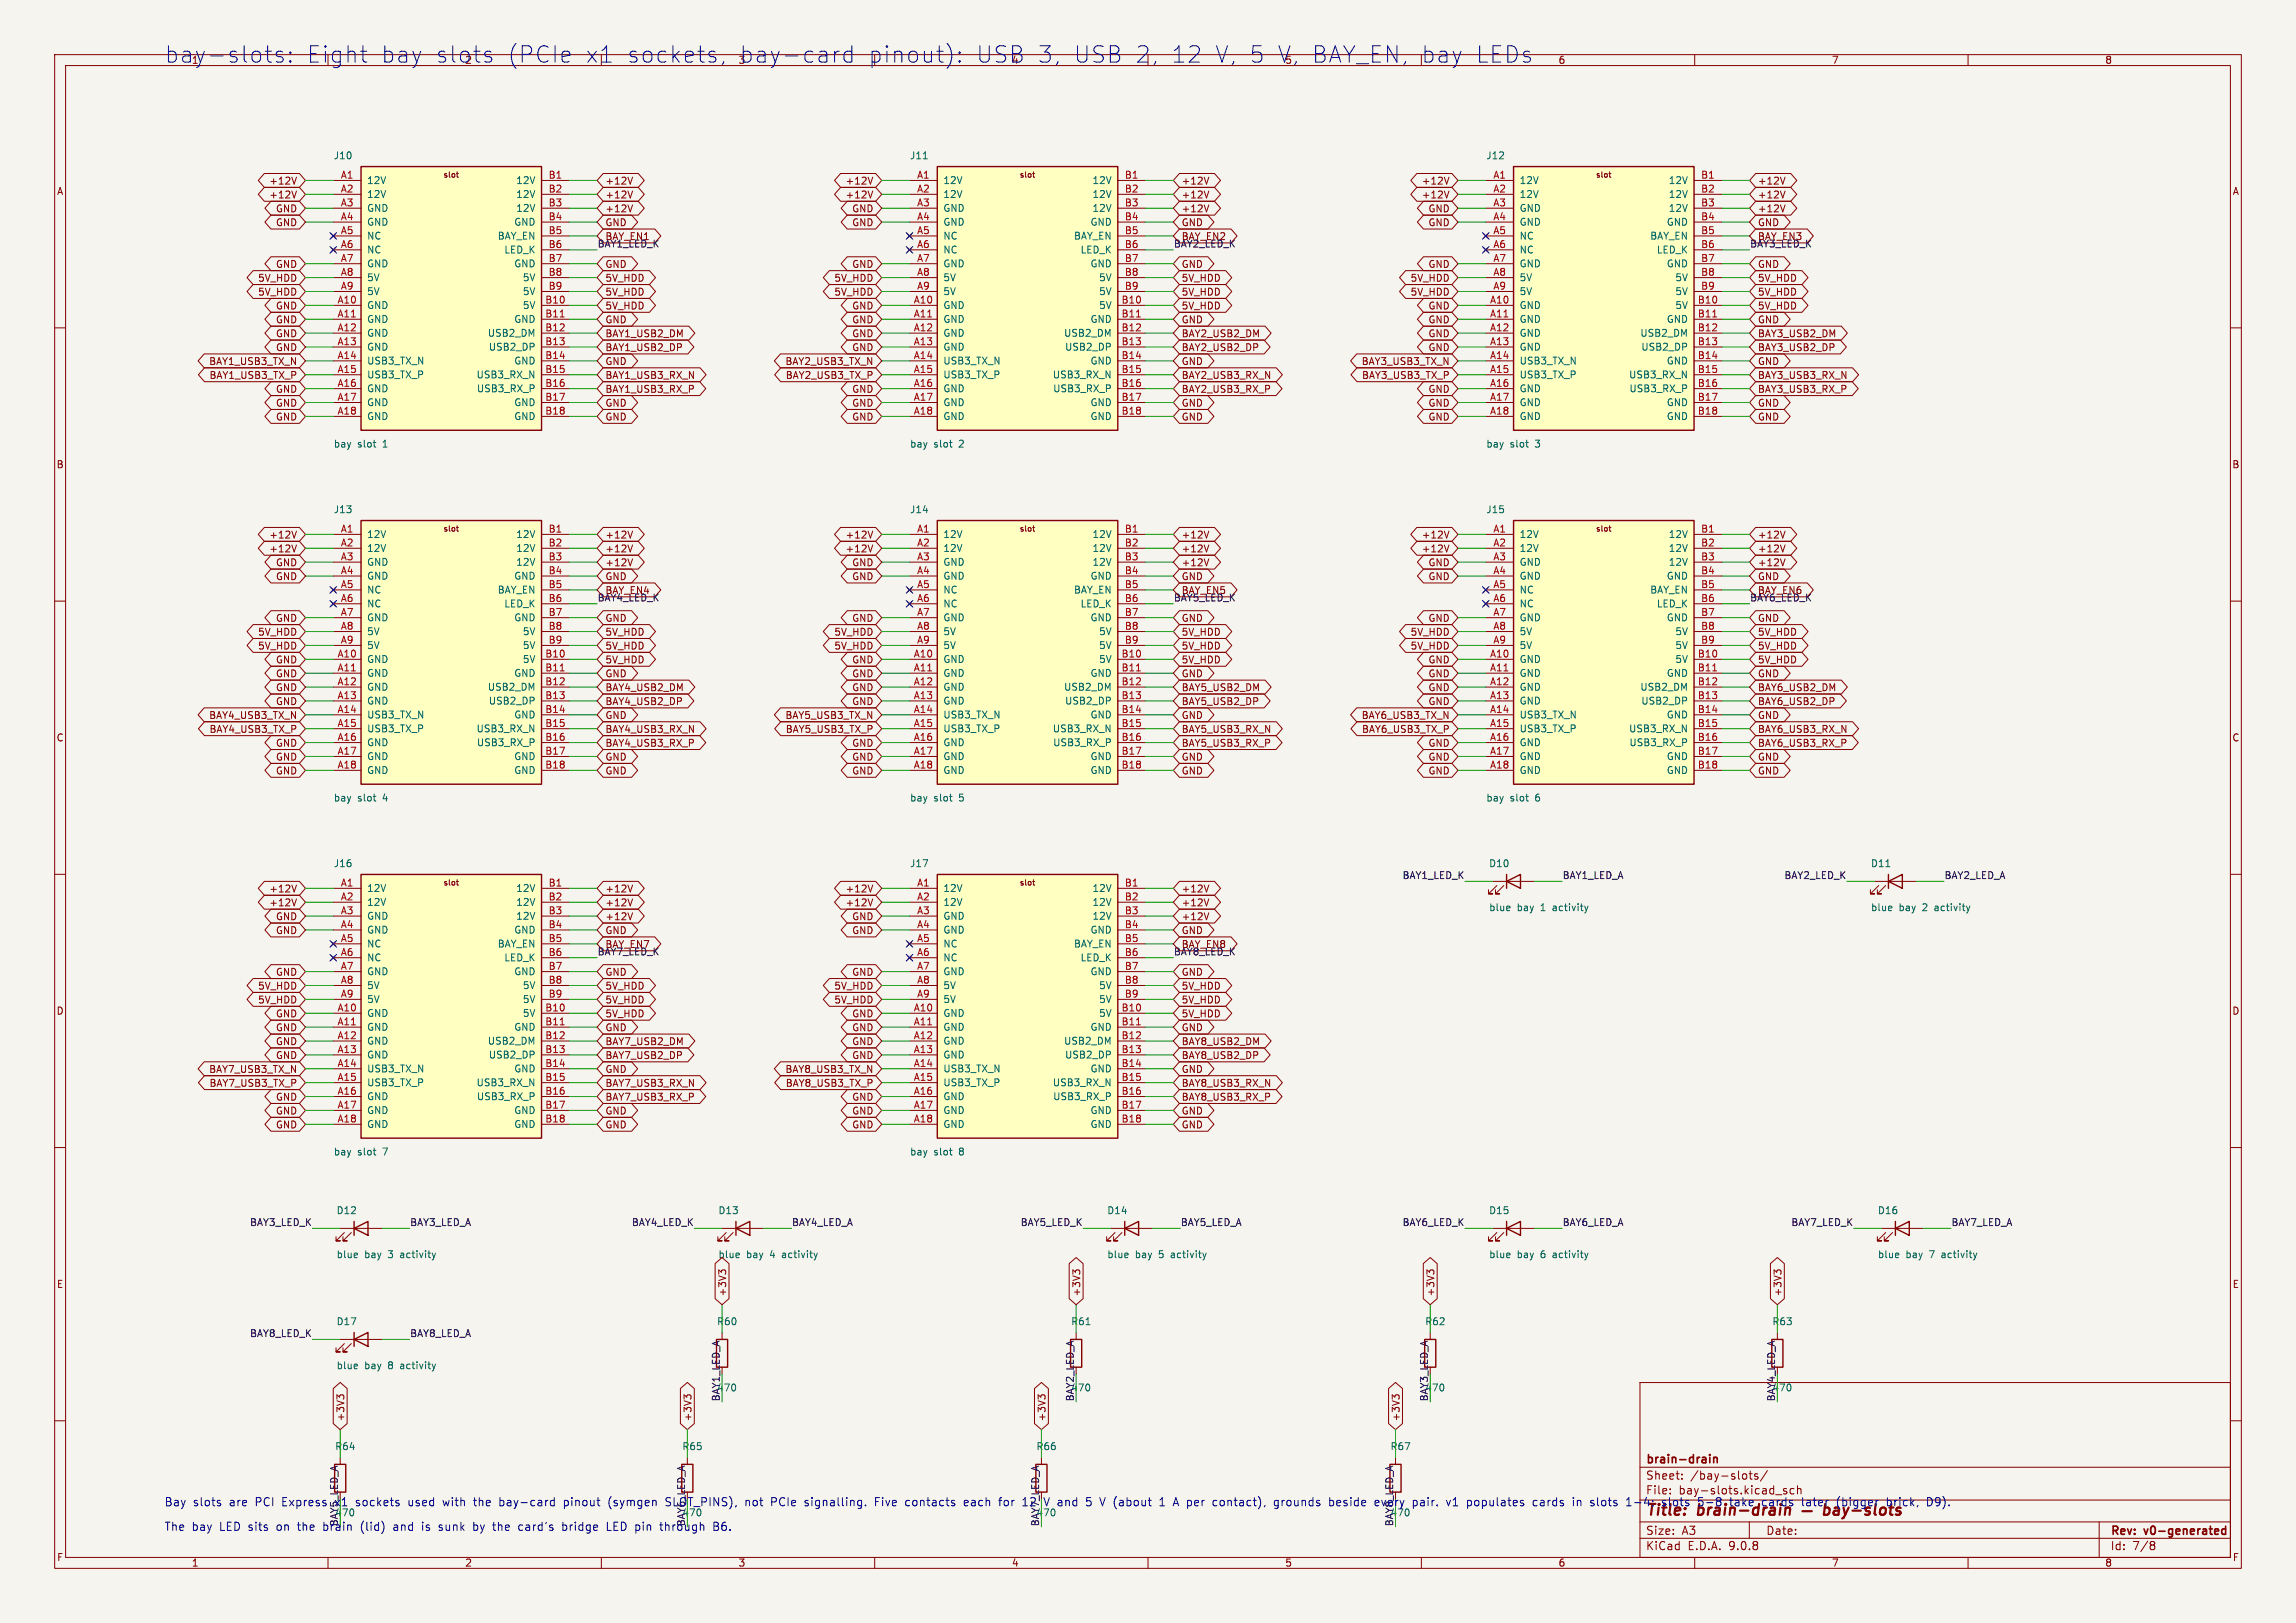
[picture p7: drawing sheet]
<svg xmlns="http://www.w3.org/2000/svg" width="420mm" height="297mm" viewBox="0 0 420 297" stroke-linecap="round" stroke-linejoin="round" font-family="sans-serif">
<defs><g id="words">
<g font-size="4.2" fill="#0000c2">
<text x="30" y="11.7">bay-slots:</text>
<text x="55.9" y="11.7">Eight</text>
<text x="69.3" y="11.7">bay</text>
<text x="79.1" y="11.7">slots</text>
<text x="92.1" y="11.7">(PCIe</text>
<text x="106.3" y="11.7">x1</text>
<text x="113.7" y="11.7">sockets,</text>
<text x="134.1" y="11.7">bay-card</text>
<text x="157.6" y="11.7">pinout):</text>
<text x="177.1" y="11.7">USB 3,</text>
<text x="194.7" y="11.7">USB 2,</text>
<text x="212.3" y="11.7">12</text>
<text x="220.1" y="11.7">V, 5 V, BAY_EN, bay</text>
<text x="267.1" y="11.7">LEDs</text>
</g>
<g font-size="2.8" fill="#0000c2">
<text x="301" y="277.9">Title:</text>
<text x="310.6" y="277.9">brain-drain</text>
</g>
<g font-size="2.1" fill="#840000">
<text x="301" y="268.2">brain-drain</text>
<text x="301" y="273.7">File:</text>
<text x="301" y="271">Sheet:</text>
<text x="309.2" y="271">/bay-slots/</text>
<text x="301" y="281.1">Size:</text>
<text x="307.6" y="281.1">A3</text>
<text x="323" y="281.1">Date:</text>
<text x="386" y="281.3">Rev:</text>
<text x="392.4" y="281.3">v0-generated</text>
<text x="301" y="283.9">KiCad</text>
<text x="308.7" y="283.9">E.D.A.</text>
<text x="316.3" y="283.9">9.0.8</text>
<text x="386" y="283.9">Id:</text>
<text x="390.1" y="283.9">7/8</text>
</g>
<g font-size="2.1" fill="#0000c2">
<text x="30" y="275.7">Bay</text>
<text x="35.3" y="275.7">slots</text>
<text x="42" y="275.7">are</text>
<text x="46.9" y="275.7">PCI</text>
<text x="51.9" y="275.7">Express</text>
<text x="61.8" y="275.7">x1</text>
<text x="65.7" y="275.7">sockets</text>
<text x="75.5" y="275.7">used</text>
<text x="82" y="275.7">with</text>
<text x="87.8" y="275.7">the</text>
<text x="92.6" y="275.7">bay-card</text>
<text x="104.5" y="275.7">pinout</text>
<text x="112.8" y="275.7">(symgen</text>
<text x="123.5" y="275.7">SLOT_PINS),</text>
<text x="138.2" y="275.7">not</text>
<text x="143.1" y="275.7">PCIe</text>
<text x="149.4" y="275.7">signalling.</text>
<text x="162.4" y="275.7">Five</text>
<text x="168.1" y="275.7">contacts</text>
<text x="179" y="275.7">each</text>
<text x="185.6" y="275.7">for</text>
<text x="190" y="275.7">12</text>
<text x="194.2" y="275.7">V and</text>
<text x="202.1" y="275.7">5</text>
<text x="204.9" y="275.7">V (about</text>
<text x="218.8" y="275.7">A per</text>
<text x="226.2" y="275.7">contact),</text>
<text x="237.6" y="275.7">grounds</text>
<text x="247.8" y="275.7">beside</text>
<text x="256.3" y="275.7">every</text>
<text x="263.4" y="275.7">pair.</text>
<text x="269.8" y="275.7">v1</text>
<text x="273.7" y="275.7">populates</text>
<text x="285.9" y="275.7">cards</text>
<text x="293.3" y="275.7">in</text>
<text x="296.7" y="275.7">slots</text>
<text x="303.4" y="275.7">1-4;</text>
<text x="307.1" y="273.7">bay-slots.kicad_sch</text>
<text x="310.2" y="275.7">slots</text>
<text x="316.9" y="275.7">5-8</text>
<text x="322.9" y="275.7">take</text>
<text x="328.9" y="275.7">cards</text>
<text x="336.4" y="275.7">later</text>
<text x="342.9" y="275.7">(bigger</text>
<text x="352.2" y="275.7">brick,</text>
<text x="30" y="280.2">The</text>
<text x="35.1" y="280.2">bay</text>
<text x="40.2" y="280.2">LED sits</text>
<text x="50.9" y="280.2">on</text>
<text x="54.9" y="280.2">the</text>
<text x="59.7" y="280.2">brain</text>
<text x="66.7" y="280.2">(lid)</text>
<text x="72.9" y="280.2">and</text>
<text x="78.3" y="280.2">is</text>
<text x="81.5" y="280.2">sunk</text>
<text x="87.9" y="280.2">by</text>
<text x="91.7" y="280.2">the</text>
<text x="96.5" y="280.2">card's</text>
<text x="104.7" y="280.2">bridge</text>
<text x="113" y="280.2">LED pin</text>
<text x="123.1" y="280.2">through</text>
<text x="133" y="280.2">B6.</text>
</g>
<g font-size="1.8" fill="#0000c2">
<text x="35" y="11.9">1</text>
<text x="85" y="11.9">2</text>
<text x="135" y="11.9">3</text>
<text x="185" y="11.9">4</text>
<text x="125.4" y="279.4" transform="rotate(-90 125.4 279.4)">BAY6_LED_A</text>
<text x="190.2" y="279.4" transform="rotate(-90 190.2 279.4)">BAY7_LED_A</text>
<text x="254.3" y="277.7">470</text>
<text x="254.9" y="279.4" transform="rotate(-90 254.9 279.4)">BAY8_LED_A</text>
</g>
<g font-size="1.8" fill="#840000">
<text x="235" y="11.9">5</text>
<text x="285" y="11.9">6</text>
<text x="335" y="11.9">7</text>
<text x="385" y="11.9">8</text>
<text x="10.3" y="35.9">A</text>
<text x="49.2" y="34">+12V</text>
<text x="110.6" y="34">+12V</text>
<text x="154.6" y="34">+12V</text>
<text x="216.1" y="34">+12V</text>
<text x="260" y="34">+12V</text>
<text x="321.5" y="34">+12V</text>
<text x="408.3" y="35.9">A</text>
<text x="49.2" y="36.5">+12V</text>
<text x="50.4" y="41.6">GND</text>
<text x="50.4" y="39.1">GND</text>
<text x="110.6" y="41.6">GND</text>
<text x="110.6" y="39.1">+12V</text>
<text x="110.6" y="36.5">+12V</text>
<text x="154.6" y="36.5">+12V</text>
<text x="155.8" y="41.6">GND</text>
<text x="155.8" y="39.1">GND</text>
<text x="216.1" y="41.6">GND</text>
<text x="216.1" y="39.1">+12V</text>
<text x="216.1" y="36.5">+12V</text>
<text x="260" y="36.5">+12V</text>
<text x="261.2" y="41.6">GND</text>
<text x="261.2" y="39.1">GND</text>
<text x="321.5" y="41.6">GND</text>
<text x="321.5" y="39.1">+12V</text>
<text x="321.5" y="36.5">+12V</text>
<text x="47.1" y="51.8">5V_HDD</text>
<text x="50.4" y="49.2">GND</text>
<text x="110.6" y="51.8">5V_HDD</text>
<text x="110.6" y="49.2">GND</text>
<text x="152.5" y="51.8">5V_HDD</text>
<text x="155.8" y="49.2">GND</text>
<text x="216.1" y="51.8">5V_HDD</text>
<text x="216.1" y="49.2">GND</text>
<text x="257.9" y="51.8">5V_HDD</text>
<text x="261.2" y="49.2">GND</text>
<text x="321.5" y="51.8">5V_HDD</text>
<text x="321.5" y="49.2">GND</text>
<text x="47.1" y="54.3">5V_HDD</text>
<text x="50.4" y="59.4">GND</text>
<text x="50.4" y="56.8">GND</text>
<text x="110.6" y="59.4">GND</text>
<text x="110.6" y="56.8">5V_HDD</text>
<text x="110.6" y="54.3">5V_HDD</text>
<text x="152.5" y="54.3">5V_HDD</text>
<text x="155.8" y="59.4">GND</text>
<text x="155.8" y="56.8">GND</text>
<text x="216.1" y="59.4">GND</text>
<text x="216.1" y="56.8">5V_HDD</text>
<text x="216.1" y="54.3">5V_HDD</text>
<text x="257.9" y="54.3">5V_HDD</text>
<text x="261.2" y="59.4">GND</text>
<text x="261.2" y="56.8">GND</text>
<text x="321.5" y="59.4">GND</text>
<text x="321.5" y="54.3">5V_HDD</text>
<text x="321.5" y="56.8">5V_HDD</text>
<text x="50.4" y="64.5">GND</text>
<text x="50.4" y="61.9">GND</text>
<text x="110.6" y="64.5">BAY1_USB2_DP</text>
<text x="110.6" y="61.9">BAY1_USB2_DM</text>
<text x="155.8" y="64.5">GND</text>
<text x="155.8" y="61.9">GND</text>
<text x="216.1" y="64.5">BAY2_USB2_DP</text>
<text x="216.1" y="61.9">BAY2_USB2_DM</text>
<text x="261.2" y="64.5">GND</text>
<text x="261.2" y="61.9">GND</text>
<text x="321.5" y="64.5">BAY3_USB2_DP</text>
<text x="321.5" y="61.9">BAY3_USB2_DM</text>
<text x="38.2" y="67">BAY1_USB3_TX_N</text>
<text x="38.2" y="69.5">BAY1_USB3_TX_P</text>
<text x="110.6" y="69.5">BAY1_USB3_RX_N</text>
<text x="110.6" y="67">GND</text>
<text x="143.6" y="67">BAY2_USB3_TX_N</text>
<text x="143.6" y="69.5">BAY2_USB3_TX_P</text>
<text x="216.1" y="67">GND</text>
<text x="216.1" y="69.5">BAY2_USB3_RX_N</text>
<text x="249" y="67">BAY3_USB3_TX_N</text>
<text x="249" y="69.5">BAY3_USB3_TX_P</text>
<text x="321.5" y="67">GND</text>
<text x="321.5" y="69.5">BAY3_USB3_RX_N</text>
<text x="50.4" y="72.1">GND</text>
<text x="50.4" y="77.2">GND</text>
<text x="50.4" y="74.6">GND</text>
<text x="110.6" y="77.2">GND</text>
<text x="110.6" y="74.6">GND</text>
<text x="110.6" y="72.1">BAY1_USB3_RX_P</text>
<text x="155.8" y="77.2">GND</text>
<text x="155.8" y="74.6">GND</text>
<text x="155.8" y="72.1">GND</text>
<text x="216.1" y="77.2">GND</text>
<text x="216.1" y="74.6">GND</text>
<text x="216.1" y="72.1">BAY2_USB3_RX_P</text>
<text x="261.2" y="77.2">GND</text>
<text x="261.2" y="74.6">GND</text>
<text x="261.2" y="72.1">GND</text>
<text x="321.5" y="77.2">GND</text>
<text x="321.5" y="74.6">GND</text>
<text x="321.5" y="72.1">BAY3_USB3_RX_P</text>
<text x="10.3" y="85.9">B</text>
<text x="408.2" y="85.9">B</text>
<text x="49.2" y="101.3">+12V</text>
<text x="49.2" y="98.7">+12V</text>
<text x="110.6" y="98.7">+12V</text>
<text x="110.6" y="101.3">+12V</text>
<text x="154.6" y="101.3">+12V</text>
<text x="154.6" y="98.7">+12V</text>
<text x="216.1" y="101.3">+12V</text>
<text x="216.1" y="98.7">+12V</text>
<text x="260" y="101.3">+12V</text>
<text x="260" y="98.7">+12V</text>
<text x="321.5" y="101.3">+12V</text>
<text x="321.5" y="98.7">+12V</text>
<text x="50.4" y="103.8">GND</text>
<text x="50.4" y="106.4">GND</text>
<text x="110.6" y="103.8">+12V</text>
<text x="110.6" y="106.4">GND</text>
<text x="155.8" y="106.4">GND</text>
<text x="155.8" y="103.8">GND</text>
<text x="216.1" y="106.4">GND</text>
<text x="216.1" y="103.8">+12V</text>
<text x="261.2" y="106.4">GND</text>
<text x="261.2" y="103.8">GND</text>
<text x="321.5" y="106.4">GND</text>
<text x="321.5" y="103.8">+12V</text>
<text x="50.4" y="114">GND</text>
<text x="110.6" y="114">GND</text>
<text x="155.8" y="114">GND</text>
<text x="216.1" y="114">GND</text>
<text x="261.2" y="114">GND</text>
<text x="321.5" y="114">GND</text>
<text x="47.1" y="116.5">5V_HDD</text>
<text x="47.1" y="119.1">5V_HDD</text>
<text x="110.6" y="116.5">5V_HDD</text>
<text x="110.6" y="119.1">5V_HDD</text>
<text x="152.5" y="119.1">5V_HDD</text>
<text x="152.5" y="116.5">5V_HDD</text>
<text x="216.1" y="119.1">5V_HDD</text>
<text x="216.1" y="116.5">5V_HDD</text>
<text x="257.9" y="119.1">5V_HDD</text>
<text x="257.9" y="116.5">5V_HDD</text>
<text x="321.5" y="119.1">5V_HDD</text>
<text x="321.5" y="116.5">5V_HDD</text>
<text x="50.4" y="121.6">GND</text>
<text x="50.4" y="124.1">GND</text>
<text x="110.6" y="121.6">5V_HDD</text>
<text x="110.6" y="124.1">GND</text>
<text x="155.8" y="121.6">GND</text>
<text x="155.8" y="124.1">GND</text>
<text x="216.1" y="124.1">GND</text>
<text x="216.1" y="121.6">5V_HDD</text>
<text x="261.2" y="124.1">GND</text>
<text x="261.2" y="121.6">GND</text>
<text x="321.5" y="124.1">GND</text>
<text x="321.5" y="121.6">5V_HDD</text>
<text x="38.2" y="131.8">BAY4_USB3_TX_N</text>
<text x="50.4" y="129.2">GND</text>
<text x="50.4" y="126.7">GND</text>
<text x="110.6" y="131.8">GND</text>
<text x="110.6" y="129.2">BAY4_USB2_DP</text>
<text x="110.6" y="126.7">BAY4_USB2_DM</text>
<text x="143.6" y="131.8">BAY5_USB3_TX_N</text>
<text x="155.8" y="129.2">GND</text>
<text x="155.8" y="126.7">GND</text>
<text x="216.1" y="129.2">BAY5_USB2_DP</text>
<text x="216.1" y="126.7">BAY5_USB2_DM</text>
<text x="216.1" y="131.8">GND</text>
<text x="249" y="131.8">BAY6_USB3_TX_N</text>
<text x="261.2" y="129.2">GND</text>
<text x="261.2" y="126.7">GND</text>
<text x="321.5" y="129.2">BAY6_USB2_DP</text>
<text x="321.5" y="126.7">BAY6_USB2_DM</text>
<text x="321.5" y="131.8">GND</text>
<text x="10.3" y="135.9">C</text>
<text x="38.2" y="134.3">BAY4_USB3_TX_P</text>
<text x="50.4" y="136.8">GND</text>
<text x="110.6" y="136.8">BAY4_USB3_RX_P</text>
<text x="110.6" y="134.3">BAY4_USB3_RX_N</text>
<text x="143.6" y="134.3">BAY5_USB3_TX_P</text>
<text x="155.8" y="136.8">GND</text>
<text x="216.1" y="134.3">BAY5_USB3_RX_N</text>
<text x="216.1" y="136.8">BAY5_USB3_RX_P</text>
<text x="249" y="134.3">BAY6_USB3_TX_P</text>
<text x="261.2" y="136.8">GND</text>
<text x="321.5" y="134.3">BAY6_USB3_RX_N</text>
<text x="321.5" y="136.8">BAY6_USB3_RX_P</text>
<text x="408.2" y="135.9">C</text>
<text x="50.4" y="141.9">GND</text>
<text x="50.4" y="139.4">GND</text>
<text x="110.6" y="141.9">GND</text>
<text x="110.6" y="139.4">GND</text>
<text x="155.8" y="141.9">GND</text>
<text x="155.8" y="139.4">GND</text>
<text x="216.1" y="141.9">GND</text>
<text x="216.1" y="139.4">GND</text>
<text x="261.2" y="141.9">GND</text>
<text x="261.2" y="139.4">GND</text>
<text x="321.5" y="141.9">GND</text>
<text x="321.5" y="139.4">GND</text>
<text x="49.2" y="163.5">+12V</text>
<text x="49.2" y="166.1">+12V</text>
<text x="110.6" y="166.1">+12V</text>
<text x="110.6" y="163.5">+12V</text>
<text x="154.6" y="166.1">+12V</text>
<text x="154.6" y="163.5">+12V</text>
<text x="216.1" y="163.5">+12V</text>
<text x="216.1" y="166.1">+12V</text>
<text x="50.4" y="171.1">GND</text>
<text x="50.4" y="168.6">GND</text>
<text x="110.6" y="171.1">GND</text>
<text x="110.6" y="168.6">+12V</text>
<text x="155.8" y="171.1">GND</text>
<text x="155.8" y="168.6">GND</text>
<text x="216.1" y="171.1">GND</text>
<text x="216.1" y="168.6">+12V</text>
<text x="50.4" y="178.8">GND</text>
<text x="110.6" y="178.8">GND</text>
<text x="155.8" y="178.8">GND</text>
<text x="216.1" y="178.8">GND</text>
<text x="10.3" y="185.9">D</text>
<text x="47.1" y="183.8">5V_HDD</text>
<text x="47.1" y="181.3">5V_HDD</text>
<text x="110.6" y="183.8">5V_HDD</text>
<text x="110.6" y="181.3">5V_HDD</text>
<text x="152.5" y="181.3">5V_HDD</text>
<text x="152.5" y="183.8">5V_HDD</text>
<text x="216.1" y="183.8">5V_HDD</text>
<text x="216.1" y="181.3">5V_HDD</text>
<text x="408.2" y="185.9">D</text>
<text x="50.4" y="188.9">GND</text>
<text x="50.4" y="186.4">GND</text>
<text x="50.4" y="191.5">GND</text>
<text x="110.6" y="188.9">GND</text>
<text x="110.6" y="191.5">BAY7_USB2_DM</text>
<text x="110.6" y="186.4">5V_HDD</text>
<text x="155.8" y="191.5">GND</text>
<text x="155.8" y="188.9">GND</text>
<text x="155.8" y="186.4">GND</text>
<text x="216.1" y="191.5">BAY8_USB2_DM</text>
<text x="216.1" y="188.9">GND</text>
<text x="216.1" y="186.4">5V_HDD</text>
<text x="38.2" y="196.5">BAY7_USB3_TX_N</text>
<text x="50.4" y="194">GND</text>
<text x="110.6" y="196.5">GND</text>
<text x="110.6" y="194">BAY7_USB2_DP</text>
<text x="143.6" y="196.5">BAY8_USB3_TX_N</text>
<text x="155.8" y="194">GND</text>
<text x="216.1" y="196.5">GND</text>
<text x="216.1" y="194">BAY8_USB2_DP</text>
<text x="38.2" y="199.1">BAY7_USB3_TX_P</text>
<text x="50.4" y="201.6">GND</text>
<text x="110.6" y="201.6">BAY7_USB3_RX_P</text>
<text x="110.6" y="199.1">BAY7_USB3_RX_N</text>
<text x="143.6" y="199.1">BAY8_USB3_TX_P</text>
<text x="155.8" y="201.6">GND</text>
<text x="216.1" y="199.1">BAY8_USB3_RX_N</text>
<text x="216.1" y="201.6">BAY8_USB3_RX_P</text>
<text x="50.4" y="206.7">GND</text>
<text x="50.4" y="204.2">GND</text>
<text x="110.6" y="206.7">GND</text>
<text x="110.6" y="204.2">GND</text>
<text x="155.8" y="206.7">GND</text>
<text x="155.8" y="204.2">GND</text>
<text x="216.1" y="206.7">GND</text>
<text x="216.1" y="204.2">GND</text>
<text x="10.3" y="235.9">E</text>
<text x="133" y="237.3" transform="rotate(-90 133 237.3)">+3V3</text>
<text x="197.8" y="237.3" transform="rotate(-90 197.8 237.3)">+3V3</text>
<text x="262.6" y="237.3" transform="rotate(-90 262.6 237.3)">+3V3</text>
<text x="326.1" y="237.3" transform="rotate(-90 326.1 237.3)">+3V3</text>
<text x="408.3" y="235.9">E</text>
<text x="63.2" y="260.2" transform="rotate(-90 63.2 260.2)">+3V3</text>
<text x="126.7" y="260.2" transform="rotate(-90 126.7 260.2)">+3V3</text>
<text x="191.5" y="260.2" transform="rotate(-90 191.5 260.2)">+3V3</text>
<text x="256.2" y="260.2" transform="rotate(-90 256.2 260.2)">+3V3</text>
<text x="10.3" y="285.9">F</text>
<text x="35" y="286.9">1</text>
<text x="85" y="286.9">2</text>
<text x="135" y="286.9">3</text>
<text x="185" y="286.9">4</text>
<text x="235" y="286.9">5</text>
<text x="285" y="286.9">6</text>
<text x="335" y="286.9">7</text>
<text x="385" y="286.9">8</text>
<text x="408.3" y="285.9">F</text>
</g>
<g font-size="1.8" fill="#006464">
<text x="61" y="29.3">J10</text>
<text x="166.4" y="29.3">J11</text>
<text x="271.8" y="29.3">J12</text>
<text x="67.1" y="33.9">12V</text>
<text x="94.3" y="33.9">12V</text>
<text x="172.5" y="33.9">12V</text>
<text x="199.7" y="33.9">12V</text>
<text x="277.9" y="33.9">12V</text>
<text x="305.2" y="33.9">12V</text>
<text x="67.1" y="36.4">12V</text>
<text x="67.1" y="39">GND</text>
<text x="67.1" y="41.5">GND</text>
<text x="94" y="41.5">GND</text>
<text x="94.3" y="36.4">12V</text>
<text x="94.3" y="39">12V</text>
<text x="172.5" y="36.4">12V</text>
<text x="172.5" y="39">GND</text>
<text x="172.5" y="41.5">GND</text>
<text x="199.4" y="41.5">GND</text>
<text x="199.7" y="36.4">12V</text>
<text x="199.7" y="39">12V</text>
<text x="277.9" y="36.4">12V</text>
<text x="277.9" y="39">GND</text>
<text x="277.9" y="41.5">GND</text>
<text x="304.8" y="41.5">GND</text>
<text x="305.2" y="36.4">12V</text>
<text x="305.2" y="39">12V</text>
<text x="67.1" y="44">NC</text>
<text x="67.1" y="46.6">NC</text>
<text x="90.9" y="44">BAY_EN</text>
<text x="92.2" y="46.6">LED_K</text>
<text x="172.5" y="44">NC</text>
<text x="172.5" y="46.6">NC</text>
<text x="196.4" y="44">BAY_EN</text>
<text x="197.6" y="46.6">LED_K</text>
<text x="277.9" y="44">NC</text>
<text x="277.9" y="46.6">NC</text>
<text x="301.8" y="44">BAY_EN</text>
<text x="303" y="46.6">LED_K</text>
<text x="67.1" y="49.1">GND</text>
<text x="67.1" y="51.7">5V</text>
<text x="94" y="49.1">GND</text>
<text x="95.5" y="51.7">5V</text>
<text x="172.5" y="49.1">GND</text>
<text x="172.5" y="51.7">5V</text>
<text x="199.4" y="49.1">GND</text>
<text x="201" y="51.7">5V</text>
<text x="277.9" y="49.1">GND</text>
<text x="277.9" y="51.7">5V</text>
<text x="304.8" y="49.1">GND</text>
<text x="306.4" y="51.7">5V</text>
<text x="67.1" y="54.2">5V</text>
<text x="67.1" y="56.7">GND</text>
<text x="67.1" y="59.3">GND</text>
<text x="94" y="59.3">GND</text>
<text x="95.5" y="54.2">5V</text>
<text x="95.5" y="56.7">5V</text>
<text x="172.5" y="54.2">5V</text>
<text x="172.5" y="56.7">GND</text>
<text x="172.5" y="59.3">GND</text>
<text x="199.4" y="59.3">GND</text>
<text x="201" y="54.2">5V</text>
<text x="201" y="56.7">5V</text>
<text x="277.9" y="54.2">5V</text>
<text x="277.9" y="56.7">GND</text>
<text x="277.9" y="59.3">GND</text>
<text x="304.8" y="59.3">GND</text>
<text x="306.4" y="54.2">5V</text>
<text x="306.4" y="56.7">5V</text>
<text x="67.1" y="61.8">GND</text>
<text x="67.1" y="64.4">GND</text>
<text x="89.1" y="61.8">USB2_DM</text>
<text x="89.3" y="64.4">USB2_DP</text>
<text x="172.5" y="61.8">GND</text>
<text x="172.5" y="64.4">GND</text>
<text x="194.5" y="61.8">USB2_DM</text>
<text x="194.7" y="64.4">USB2_DP</text>
<text x="277.9" y="61.8">GND</text>
<text x="277.9" y="64.4">GND</text>
<text x="300" y="61.8">USB2_DM</text>
<text x="300.1" y="64.4">USB2_DP</text>
<text x="67.1" y="66.9">USB3_TX_N</text>
<text x="67.1" y="69.4">USB3_TX_P</text>
<text x="67.1" y="72">GND</text>
<text x="87.1" y="69.4">USB3_RX_N</text>
<text x="87.1" y="72">USB3_RX_P</text>
<text x="94" y="66.9">GND</text>
<text x="172.5" y="66.9">USB3_TX_N</text>
<text x="172.5" y="69.4">USB3_TX_P</text>
<text x="172.5" y="72">GND</text>
<text x="192.5" y="69.4">USB3_RX_N</text>
<text x="192.5" y="72">USB3_RX_P</text>
<text x="199.4" y="66.9">GND</text>
<text x="277.9" y="66.9">USB3_TX_N</text>
<text x="277.9" y="69.4">USB3_TX_P</text>
<text x="277.9" y="72">GND</text>
<text x="297.9" y="69.4">USB3_RX_N</text>
<text x="298" y="72">USB3_RX_P</text>
<text x="304.8" y="66.9">GND</text>
<text x="67.1" y="74.5">GND</text>
<text x="67.1" y="77.1">GND</text>
<text x="94" y="74.5">GND</text>
<text x="94" y="77.1">GND</text>
<text x="172.5" y="74.5">GND</text>
<text x="172.5" y="77.1">GND</text>
<text x="199.4" y="74.5">GND</text>
<text x="199.4" y="77.1">GND</text>
<text x="277.9" y="74.5">GND</text>
<text x="277.9" y="77.1">GND</text>
<text x="304.8" y="74.5">GND</text>
<text x="304.8" y="77.1">GND</text>
<text x="61" y="82.1">bay</text>
<text x="65.4" y="82.1">slot</text>
<text x="70.1" y="82.1">1</text>
<text x="166.4" y="82.1">bay</text>
<text x="170.8" y="82.1">slot</text>
<text x="175.6" y="82.1">2</text>
<text x="271.8" y="82.1">bay</text>
<text x="276.2" y="82.1">slot</text>
<text x="281" y="82.1">3</text>
<text x="61" y="94.1">J13</text>
<text x="166.4" y="94.1">J14</text>
<text x="271.8" y="94.1">J15</text>
<text x="67.1" y="98.7">12V</text>
<text x="67.1" y="101.2">12V</text>
<text x="94.3" y="98.7">12V</text>
<text x="94.3" y="101.2">12V</text>
<text x="172.5" y="98.7">12V</text>
<text x="172.5" y="101.2">12V</text>
<text x="199.7" y="98.7">12V</text>
<text x="199.7" y="101.2">12V</text>
<text x="277.9" y="98.7">12V</text>
<text x="277.9" y="101.2">12V</text>
<text x="305.2" y="98.7">12V</text>
<text x="305.2" y="101.2">12V</text>
<text x="67.1" y="103.7">GND</text>
<text x="67.1" y="106.3">GND</text>
<text x="94" y="106.3">GND</text>
<text x="94.3" y="103.7">12V</text>
<text x="172.5" y="103.7">GND</text>
<text x="172.5" y="106.3">GND</text>
<text x="199.4" y="106.3">GND</text>
<text x="199.7" y="103.7">12V</text>
<text x="277.9" y="103.7">GND</text>
<text x="277.9" y="106.3">GND</text>
<text x="304.8" y="106.3">GND</text>
<text x="305.2" y="103.7">12V</text>
<text x="67.1" y="108.8">NC</text>
<text x="67.1" y="111.4">NC</text>
<text x="67.1" y="113.9">GND</text>
<text x="90.9" y="108.8">BAY_EN</text>
<text x="92.2" y="111.4">LED_K</text>
<text x="94" y="113.9">GND</text>
<text x="172.5" y="108.8">NC</text>
<text x="172.5" y="111.4">NC</text>
<text x="172.5" y="113.9">GND</text>
<text x="196.4" y="108.8">BAY_EN</text>
<text x="197.6" y="111.4">LED_K</text>
<text x="199.4" y="113.9">GND</text>
<text x="277.9" y="108.8">NC</text>
<text x="277.9" y="111.4">NC</text>
<text x="277.9" y="113.9">GND</text>
<text x="301.8" y="108.8">BAY_EN</text>
<text x="303" y="111.4">LED_K</text>
<text x="304.8" y="113.9">GND</text>
<text x="67.1" y="116.4">5V</text>
<text x="67.1" y="119">5V</text>
<text x="95.5" y="116.4">5V</text>
<text x="95.5" y="119">5V</text>
<text x="172.5" y="116.4">5V</text>
<text x="172.5" y="119">5V</text>
<text x="201" y="116.4">5V</text>
<text x="201" y="119">5V</text>
<text x="277.9" y="116.4">5V</text>
<text x="277.9" y="119">5V</text>
<text x="306.4" y="116.4">5V</text>
<text x="306.4" y="119">5V</text>
<text x="67.1" y="121.5">GND</text>
<text x="67.1" y="124.1">GND</text>
<text x="94" y="124.1">GND</text>
<text x="95.5" y="121.5">5V</text>
<text x="172.5" y="121.5">GND</text>
<text x="172.5" y="124.1">GND</text>
<text x="199.4" y="124.1">GND</text>
<text x="201" y="121.5">5V</text>
<text x="277.9" y="121.5">GND</text>
<text x="277.9" y="124.1">GND</text>
<text x="304.8" y="124.1">GND</text>
<text x="306.4" y="121.5">5V</text>
<text x="67.1" y="126.6">GND</text>
<text x="67.1" y="129.1">GND</text>
<text x="67.1" y="131.7">USB3_TX_N</text>
<text x="89.1" y="126.6">USB2_DM</text>
<text x="89.3" y="129.1">USB2_DP</text>
<text x="94" y="131.7">GND</text>
<text x="172.5" y="126.6">GND</text>
<text x="172.5" y="129.1">GND</text>
<text x="172.5" y="131.7">USB3_TX_N</text>
<text x="194.5" y="126.6">USB2_DM</text>
<text x="194.7" y="129.1">USB2_DP</text>
<text x="199.4" y="131.7">GND</text>
<text x="277.9" y="126.6">GND</text>
<text x="277.9" y="129.1">GND</text>
<text x="277.9" y="131.7">USB3_TX_N</text>
<text x="300" y="126.6">USB2_DM</text>
<text x="300.1" y="129.1">USB2_DP</text>
<text x="304.8" y="131.7">GND</text>
<text x="67.1" y="134.2">USB3_TX_P</text>
<text x="67.1" y="136.8">GND</text>
<text x="87.1" y="134.2">USB3_RX_N</text>
<text x="87.1" y="136.8">USB3_RX_P</text>
<text x="172.5" y="134.2">USB3_TX_P</text>
<text x="172.5" y="136.8">GND</text>
<text x="192.5" y="134.2">USB3_RX_N</text>
<text x="192.5" y="136.8">USB3_RX_P</text>
<text x="277.9" y="134.2">USB3_TX_P</text>
<text x="277.9" y="136.8">GND</text>
<text x="297.9" y="134.2">USB3_RX_N</text>
<text x="298" y="136.8">USB3_RX_P</text>
<text x="67.1" y="139.3">GND</text>
<text x="67.1" y="141.8">GND</text>
<text x="94" y="139.3">GND</text>
<text x="94" y="141.8">GND</text>
<text x="172.5" y="139.3">GND</text>
<text x="172.5" y="141.8">GND</text>
<text x="199.4" y="139.3">GND</text>
<text x="199.4" y="141.8">GND</text>
<text x="277.9" y="139.3">GND</text>
<text x="277.9" y="141.8">GND</text>
<text x="304.8" y="139.3">GND</text>
<text x="304.8" y="141.8">GND</text>
<text x="61" y="146.9">bay</text>
<text x="65.4" y="146.9">slot</text>
<text x="70.1" y="146.9">4</text>
<text x="166.4" y="146.9">bay</text>
<text x="170.8" y="146.9">slot</text>
<text x="175.6" y="146.9">5</text>
<text x="271.8" y="146.9">bay</text>
<text x="276.2" y="146.9">slot</text>
<text x="281" y="146.9">6</text>
<text x="61" y="158.9">J16</text>
<text x="166.4" y="158.9">J17</text>
<text x="272.3" y="158.9">D10</text>
<text x="342.1" y="158.9">D11</text>
<text x="67.1" y="163.4">12V</text>
<text x="67.1" y="166">12V</text>
<text x="94.3" y="163.4">12V</text>
<text x="94.3" y="166">12V</text>
<text x="172.5" y="163.4">12V</text>
<text x="172.5" y="166">12V</text>
<text x="199.7" y="163.4">12V</text>
<text x="199.7" y="166">12V</text>
<text x="272.3" y="166.9">blue</text>
<text x="277.5" y="166.9">bay</text>
<text x="282" y="166.9">1</text>
<text x="284.3" y="166.9">activity</text>
<text x="342.1" y="166.9">blue</text>
<text x="347.4" y="166.9">bay</text>
<text x="351.8" y="166.9">2</text>
<text x="354.2" y="166.9">activity</text>
<text x="67.1" y="168.5">GND</text>
<text x="67.1" y="171">GND</text>
<text x="67.1" y="173.6">NC</text>
<text x="90.9" y="173.6">BAY_EN</text>
<text x="94" y="171">GND</text>
<text x="94.3" y="168.5">12V</text>
<text x="172.5" y="168.5">GND</text>
<text x="172.5" y="171">GND</text>
<text x="172.5" y="173.6">NC</text>
<text x="196.4" y="173.6">BAY_EN</text>
<text x="199.4" y="171">GND</text>
<text x="199.7" y="168.5">12V</text>
<text x="67.1" y="176.1">NC</text>
<text x="67.1" y="178.7">GND</text>
<text x="92.2" y="176.1">LED_K</text>
<text x="94" y="178.7">GND</text>
<text x="172.5" y="176.1">NC</text>
<text x="172.5" y="178.7">GND</text>
<text x="197.6" y="176.1">LED_K</text>
<text x="199.4" y="178.7">GND</text>
<text x="67.1" y="181.2">5V</text>
<text x="67.1" y="183.7">5V</text>
<text x="95.5" y="181.2">5V</text>
<text x="95.5" y="183.7">5V</text>
<text x="172.5" y="181.2">5V</text>
<text x="172.5" y="183.7">5V</text>
<text x="201" y="181.2">5V</text>
<text x="201" y="183.7">5V</text>
<text x="67.1" y="186.3">GND</text>
<text x="67.1" y="188.8">GND</text>
<text x="67.1" y="191.4">GND</text>
<text x="89.1" y="191.4">USB2_DM</text>
<text x="94" y="188.8">GND</text>
<text x="95.5" y="186.3">5V</text>
<text x="172.5" y="186.3">GND</text>
<text x="172.5" y="188.8">GND</text>
<text x="172.5" y="191.4">GND</text>
<text x="194.5" y="191.4">USB2_DM</text>
<text x="199.4" y="188.8">GND</text>
<text x="201" y="186.3">5V</text>
<text x="67.1" y="193.9">GND</text>
<text x="67.1" y="196.4">USB3_TX_N</text>
<text x="89.3" y="193.9">USB2_DP</text>
<text x="94" y="196.4">GND</text>
<text x="172.5" y="193.9">GND</text>
<text x="172.5" y="196.4">USB3_TX_N</text>
<text x="194.7" y="193.9">USB2_DP</text>
<text x="199.4" y="196.4">GND</text>
<text x="67.1" y="199">USB3_TX_P</text>
<text x="67.1" y="201.5">GND</text>
<text x="87.1" y="199">USB3_RX_N</text>
<text x="87.1" y="201.5">USB3_RX_P</text>
<text x="172.5" y="199">USB3_TX_P</text>
<text x="172.5" y="201.5">GND</text>
<text x="192.5" y="199">USB3_RX_N</text>
<text x="192.5" y="201.5">USB3_RX_P</text>
<text x="67.1" y="204.1">GND</text>
<text x="67.1" y="206.6">GND</text>
<text x="94" y="204.1">GND</text>
<text x="94" y="206.6">GND</text>
<text x="172.5" y="204.1">GND</text>
<text x="172.5" y="206.6">GND</text>
<text x="199.4" y="204.1">GND</text>
<text x="199.4" y="206.6">GND</text>
<text x="61" y="211.6">bay</text>
<text x="65.4" y="211.6">slot</text>
<text x="70.1" y="211.6">7</text>
<text x="166.4" y="211.6">bay</text>
<text x="170.8" y="211.6">slot</text>
<text x="175.6" y="211.6">8</text>
<text x="61.5" y="222.4">D12</text>
<text x="131.3" y="222.4">D13</text>
<text x="202.4" y="222.4">D14</text>
<text x="272.3" y="222.4">D15</text>
<text x="343.4" y="222.4">D16</text>
<text x="61.5" y="230.4">blue</text>
<text x="66.7" y="230.4">bay</text>
<text x="71.1" y="230.4">3</text>
<text x="73.5" y="230.4">activity</text>
<text x="131.3" y="230.4">blue</text>
<text x="136.6" y="230.4">bay</text>
<text x="141" y="230.4">4</text>
<text x="143.4" y="230.4">activity</text>
<text x="202.4" y="230.4">blue</text>
<text x="207.7" y="230.4">bay</text>
<text x="212.1" y="230.4">5</text>
<text x="214.5" y="230.4">activity</text>
<text x="272.3" y="230.4">blue</text>
<text x="277.5" y="230.4">bay</text>
<text x="282" y="230.4">6</text>
<text x="284.3" y="230.4">activity</text>
<text x="343.4" y="230.4">blue</text>
<text x="348.6" y="230.4">bay</text>
<text x="353.1" y="230.4">7</text>
<text x="355.5" y="230.4">activity</text>
<text x="61.5" y="242.7">D17</text>
<text x="131.1" y="242.7">R60</text>
<text x="195.8" y="242.7">R61</text>
<text x="260.6" y="242.7">R62</text>
<text x="324.1" y="242.7">R63</text>
<text x="61.5" y="250.8">blue</text>
<text x="66.7" y="250.8">bay</text>
<text x="71.1" y="250.8">8</text>
<text x="73.5" y="250.8">activity</text>
<text x="61.2" y="265.6">R64</text>
<text x="124.7" y="265.6">R65</text>
<text x="189.5" y="265.6">R66</text>
<text x="254.3" y="265.6">R67</text>
</g>
<g font-size="1.8" fill="#a90000">
<text x="62.2" y="32.8">A1</text>
<text x="62.2" y="35.3">A2</text>
<text x="100.3" y="32.8">B1</text>
<text x="100.3" y="35.3">B2</text>
<text x="167.7" y="32.8">A1</text>
<text x="167.7" y="35.3">A2</text>
<text x="205.7" y="32.8">B1</text>
<text x="205.7" y="35.3">B2</text>
<text x="273.1" y="32.8">A1</text>
<text x="273.1" y="35.3">A2</text>
<text x="311.1" y="32.8">B1</text>
<text x="311.1" y="35.3">B2</text>
<text x="62.2" y="37.8">A3</text>
<text x="62.2" y="40.4">A4</text>
<text x="100.3" y="37.8">B3</text>
<text x="100.3" y="40.4">B4</text>
<text x="167.7" y="37.8">A3</text>
<text x="167.7" y="40.4">A4</text>
<text x="205.7" y="37.8">B3</text>
<text x="205.7" y="40.4">B4</text>
<text x="273.1" y="37.8">A3</text>
<text x="273.1" y="40.4">A4</text>
<text x="311.1" y="37.8">B3</text>
<text x="311.1" y="40.4">B4</text>
<text x="62.2" y="42.9">A5</text>
<text x="62.2" y="45.5">A6</text>
<text x="100.3" y="42.9">B5</text>
<text x="100.3" y="45.5">B6</text>
<text x="167.7" y="42.9">A5</text>
<text x="167.7" y="45.5">A6</text>
<text x="205.7" y="42.9">B5</text>
<text x="205.7" y="45.5">B6</text>
<text x="273.1" y="42.9">A5</text>
<text x="273.1" y="45.5">A6</text>
<text x="311.1" y="42.9">B5</text>
<text x="311.1" y="45.5">B6</text>
<text x="62.2" y="48">A7</text>
<text x="62.2" y="50.5">A8</text>
<text x="62.2" y="53.1">A9</text>
<text x="100.3" y="48">B7</text>
<text x="100.3" y="50.5">B8</text>
<text x="100.3" y="53.1">B9</text>
<text x="167.7" y="48">A7</text>
<text x="167.7" y="50.5">A8</text>
<text x="167.7" y="53.1">A9</text>
<text x="205.7" y="48">B7</text>
<text x="205.7" y="50.5">B8</text>
<text x="205.7" y="53.1">B9</text>
<text x="273.1" y="48">A7</text>
<text x="273.1" y="50.5">A8</text>
<text x="273.1" y="53.1">A9</text>
<text x="311.1" y="48">B7</text>
<text x="311.1" y="50.5">B8</text>
<text x="311.1" y="53.1">B9</text>
<text x="61.6" y="55.6">A10</text>
<text x="61.6" y="58.2">A11</text>
<text x="99.7" y="55.6">B10</text>
<text x="99.7" y="58.2">B11</text>
<text x="167.1" y="55.6">A10</text>
<text x="167.1" y="58.2">A11</text>
<text x="205.1" y="55.6">B10</text>
<text x="205.1" y="58.2">B11</text>
<text x="272.5" y="55.6">A10</text>
<text x="272.5" y="58.2">A11</text>
<text x="310.5" y="55.6">B10</text>
<text x="310.5" y="58.2">B11</text>
<text x="61.6" y="60.7">A12</text>
<text x="61.6" y="63.2">A13</text>
<text x="61.6" y="65.8">A14</text>
<text x="99.7" y="60.7">B12</text>
<text x="99.7" y="63.2">B13</text>
<text x="99.7" y="65.8">B14</text>
<text x="167.1" y="60.7">A12</text>
<text x="167.1" y="63.2">A13</text>
<text x="167.1" y="65.8">A14</text>
<text x="205.1" y="60.7">B12</text>
<text x="205.1" y="63.2">B13</text>
<text x="205.1" y="65.8">B14</text>
<text x="272.5" y="60.7">A12</text>
<text x="272.5" y="63.2">A13</text>
<text x="272.5" y="65.8">A14</text>
<text x="310.5" y="60.7">B12</text>
<text x="310.5" y="63.2">B13</text>
<text x="310.5" y="65.8">B14</text>
<text x="61.6" y="68.3">A15</text>
<text x="61.6" y="70.9">A16</text>
<text x="99.7" y="68.3">B15</text>
<text x="99.7" y="70.9">B16</text>
<text x="167.1" y="68.3">A15</text>
<text x="167.1" y="70.9">A16</text>
<text x="205.1" y="68.3">B15</text>
<text x="205.1" y="70.9">B16</text>
<text x="272.5" y="68.3">A15</text>
<text x="272.5" y="70.9">A16</text>
<text x="310.5" y="68.3">B15</text>
<text x="310.5" y="70.9">B16</text>
<text x="61.6" y="73.4">A17</text>
<text x="61.6" y="75.9">A18</text>
<text x="99.7" y="73.4">B17</text>
<text x="99.7" y="75.9">B18</text>
<text x="167.1" y="73.4">A17</text>
<text x="167.1" y="75.9">A18</text>
<text x="205.1" y="73.4">B17</text>
<text x="205.1" y="75.9">B18</text>
<text x="272.5" y="73.4">A17</text>
<text x="272.5" y="75.9">A18</text>
<text x="310.5" y="73.4">B17</text>
<text x="310.5" y="75.9">B18</text>
<text x="62.2" y="97.5">A1</text>
<text x="62.2" y="100.1">A2</text>
<text x="100.3" y="97.5">B1</text>
<text x="100.3" y="100.1">B2</text>
<text x="167.7" y="97.5">A1</text>
<text x="167.7" y="100.1">A2</text>
<text x="205.7" y="97.5">B1</text>
<text x="205.7" y="100.1">B2</text>
<text x="273.1" y="97.5">A1</text>
<text x="273.1" y="100.1">A2</text>
<text x="311.1" y="97.5">B1</text>
<text x="311.1" y="100.1">B2</text>
<text x="62.2" y="102.6">A3</text>
<text x="62.2" y="105.2">A4</text>
<text x="62.2" y="107.7">A5</text>
<text x="100.3" y="102.6">B3</text>
<text x="100.3" y="105.2">B4</text>
<text x="100.3" y="107.7">B5</text>
<text x="167.7" y="102.6">A3</text>
<text x="167.7" y="105.2">A4</text>
<text x="167.7" y="107.7">A5</text>
<text x="205.7" y="102.6">B3</text>
<text x="205.7" y="105.2">B4</text>
<text x="205.7" y="107.7">B5</text>
<text x="273.1" y="102.6">A3</text>
<text x="273.1" y="105.2">A4</text>
<text x="273.1" y="107.7">A5</text>
<text x="311.1" y="102.6">B3</text>
<text x="311.1" y="105.2">B4</text>
<text x="311.1" y="107.7">B5</text>
<text x="62.2" y="110.2">A6</text>
<text x="62.2" y="112.8">A7</text>
<text x="100.3" y="110.2">B6</text>
<text x="100.3" y="112.8">B7</text>
<text x="167.7" y="110.2">A6</text>
<text x="167.7" y="112.8">A7</text>
<text x="205.7" y="110.2">B6</text>
<text x="205.7" y="112.8">B7</text>
<text x="273.1" y="110.2">A6</text>
<text x="273.1" y="112.8">A7</text>
<text x="311.1" y="110.2">B6</text>
<text x="311.1" y="112.8">B7</text>
<text x="62.2" y="115.3">A8</text>
<text x="62.2" y="117.9">A9</text>
<text x="100.3" y="115.3">B8</text>
<text x="100.3" y="117.9">B9</text>
<text x="167.7" y="115.3">A8</text>
<text x="167.7" y="117.9">A9</text>
<text x="205.7" y="115.3">B8</text>
<text x="205.7" y="117.9">B9</text>
<text x="273.1" y="115.3">A8</text>
<text x="273.1" y="117.9">A9</text>
<text x="311.1" y="115.3">B8</text>
<text x="311.1" y="117.9">B9</text>
<text x="61.6" y="120.4">A10</text>
<text x="61.6" y="122.9">A11</text>
<text x="61.6" y="125.5">A12</text>
<text x="99.7" y="120.4">B10</text>
<text x="99.7" y="122.9">B11</text>
<text x="99.7" y="125.5">B12</text>
<text x="167.1" y="120.4">A10</text>
<text x="167.1" y="122.9">A11</text>
<text x="167.1" y="125.5">A12</text>
<text x="205.1" y="120.4">B10</text>
<text x="205.1" y="122.9">B11</text>
<text x="205.1" y="125.5">B12</text>
<text x="272.5" y="120.4">A10</text>
<text x="272.5" y="122.9">A11</text>
<text x="272.5" y="125.5">A12</text>
<text x="310.5" y="120.4">B10</text>
<text x="310.5" y="122.9">B11</text>
<text x="310.5" y="125.5">B12</text>
<text x="61.6" y="128">A13</text>
<text x="61.6" y="130.6">A14</text>
<text x="99.7" y="128">B13</text>
<text x="99.7" y="130.6">B14</text>
<text x="167.1" y="128">A13</text>
<text x="167.1" y="130.6">A14</text>
<text x="205.1" y="128">B13</text>
<text x="205.1" y="130.6">B14</text>
<text x="272.5" y="128">A13</text>
<text x="272.5" y="130.6">A14</text>
<text x="310.5" y="128">B13</text>
<text x="310.5" y="130.6">B14</text>
<text x="61.6" y="133.1">A15</text>
<text x="61.6" y="135.6">A16</text>
<text x="99.7" y="133.1">B15</text>
<text x="99.7" y="135.6">B16</text>
<text x="167.1" y="133.1">A15</text>
<text x="167.1" y="135.6">A16</text>
<text x="205.1" y="133.1">B15</text>
<text x="205.1" y="135.6">B16</text>
<text x="272.5" y="133.1">A15</text>
<text x="272.5" y="135.6">A16</text>
<text x="310.5" y="133.1">B15</text>
<text x="310.5" y="135.6">B16</text>
<text x="61.6" y="138.2">A17</text>
<text x="61.6" y="140.7">A18</text>
<text x="99.7" y="138.2">B17</text>
<text x="99.7" y="140.7">B18</text>
<text x="167.1" y="138.2">A17</text>
<text x="167.1" y="140.7">A18</text>
<text x="205.1" y="138.2">B17</text>
<text x="205.1" y="140.7">B18</text>
<text x="272.5" y="138.2">A17</text>
<text x="272.5" y="140.7">A18</text>
<text x="310.5" y="138.2">B17</text>
<text x="310.5" y="140.7">B18</text>
<text x="62.2" y="162.3">A1</text>
<text x="62.2" y="164.8">A2</text>
<text x="62.2" y="167.4">A3</text>
<text x="100.3" y="162.3">B1</text>
<text x="100.3" y="164.8">B2</text>
<text x="100.3" y="167.4">B3</text>
<text x="167.7" y="162.3">A1</text>
<text x="167.7" y="164.8">A2</text>
<text x="167.7" y="167.4">A3</text>
<text x="205.7" y="162.3">B1</text>
<text x="205.7" y="164.8">B2</text>
<text x="205.7" y="167.4">B3</text>
<text x="62.2" y="169.9">A4</text>
<text x="62.2" y="172.5">A5</text>
<text x="100.3" y="169.9">B4</text>
<text x="100.3" y="172.5">B5</text>
<text x="167.7" y="169.9">A4</text>
<text x="167.7" y="172.5">A5</text>
<text x="205.7" y="169.9">B4</text>
<text x="205.7" y="172.5">B5</text>
<text x="62.2" y="175">A6</text>
<text x="62.2" y="177.5">A7</text>
<text x="100.3" y="175">B6</text>
<text x="100.3" y="177.5">B7</text>
<text x="167.7" y="175">A6</text>
<text x="167.7" y="177.5">A7</text>
<text x="205.7" y="175">B6</text>
<text x="205.7" y="177.5">B7</text>
<text x="61.6" y="185.2">A10</text>
<text x="62.2" y="180.1">A8</text>
<text x="62.2" y="182.6">A9</text>
<text x="99.7" y="185.2">B10</text>
<text x="100.3" y="180.1">B8</text>
<text x="100.3" y="182.6">B9</text>
<text x="167.1" y="185.2">A10</text>
<text x="167.7" y="180.1">A8</text>
<text x="167.7" y="182.6">A9</text>
<text x="205.1" y="185.2">B10</text>
<text x="205.7" y="180.1">B8</text>
<text x="205.7" y="182.6">B9</text>
<text x="61.6" y="187.7">A11</text>
<text x="61.6" y="190.2">A12</text>
<text x="99.7" y="187.7">B11</text>
<text x="99.7" y="190.2">B12</text>
<text x="167.1" y="187.7">A11</text>
<text x="167.1" y="190.2">A12</text>
<text x="205.1" y="187.7">B11</text>
<text x="205.1" y="190.2">B12</text>
<text x="61.6" y="192.8">A13</text>
<text x="61.6" y="195.3">A14</text>
<text x="61.6" y="197.9">A15</text>
<text x="99.7" y="192.8">B13</text>
<text x="99.7" y="195.3">B14</text>
<text x="99.7" y="197.9">B15</text>
<text x="167.1" y="192.8">A13</text>
<text x="167.1" y="195.3">A14</text>
<text x="167.1" y="197.9">A15</text>
<text x="205.1" y="192.8">B13</text>
<text x="205.1" y="195.3">B14</text>
<text x="205.1" y="197.9">B15</text>
<text x="61.6" y="200.4">A16</text>
<text x="61.6" y="202.9">A17</text>
<text x="99.7" y="200.4">B16</text>
<text x="99.7" y="202.9">B17</text>
<text x="167.1" y="200.4">A16</text>
<text x="167.1" y="202.9">A17</text>
<text x="205.1" y="200.4">B16</text>
<text x="205.1" y="202.9">B17</text>
<text x="61.6" y="205.5">A18</text>
<text x="99.7" y="205.5">B18</text>
<text x="167.1" y="205.5">A18</text>
<text x="205.1" y="205.5">B18</text>
</g>
<g font-size="1.8" fill="#0f0f0f">
<text x="109.2" y="45.4">BAY1_LED_K</text>
<text x="110.6" y="44.1">BAY_EN1</text>
<text x="214.6" y="45.4">BAY2_LED_K</text>
<text x="216.1" y="44.1">BAY_EN2</text>
<text x="320" y="45.4">BAY3_LED_K</text>
<text x="321.5" y="44.1">BAY_EN3</text>
<text x="109.2" y="110.1">BAY4_LED_K</text>
<text x="110.6" y="108.9">BAY_EN4</text>
<text x="214.6" y="110.1">BAY5_LED_K</text>
<text x="216.1" y="108.9">BAY_EN5</text>
<text x="320" y="110.1">BAY6_LED_K</text>
<text x="321.5" y="108.9">BAY_EN6</text>
<text x="256.5" y="160.9">BAY1_LED_K</text>
<text x="285.8" y="160.9">BAY1_LED_A</text>
<text x="326.3" y="160.9">BAY2_LED_K</text>
<text x="355.6" y="160.9">BAY2_LED_A</text>
<text x="110.6" y="173.7">BAY_EN7</text>
<text x="216.1" y="173.7">BAY_EN8</text>
<text x="109.2" y="174.9">BAY7_LED_K</text>
<text x="214.6" y="174.9">BAY8_LED_K</text>
<text x="45.6" y="224.4">BAY3_LED_K</text>
<text x="74.9" y="224.4">BAY3_LED_A</text>
<text x="115.5" y="224.4">BAY4_LED_K</text>
<text x="144.8" y="224.4">BAY4_LED_A</text>
<text x="186.6" y="224.4">BAY5_LED_K</text>
<text x="215.9" y="224.4">BAY5_LED_A</text>
<text x="256.5" y="224.4">BAY6_LED_K</text>
<text x="285.8" y="224.4">BAY6_LED_A</text>
<text x="327.6" y="224.4">BAY7_LED_K</text>
<text x="356.9" y="224.4">BAY7_LED_A</text>
<text x="45.6" y="244.8">BAY8_LED_K</text>
<text x="74.9" y="244.8">BAY8_LED_A</text>
<text x="131.1" y="254.8">470</text>
<text x="131.7" y="256.5" transform="rotate(-90 131.7 256.5)">BAY1_LED_A</text>
<text x="195.8" y="254.8">470</text>
<text x="196.5" y="256.5" transform="rotate(-90 196.5 256.5)">BAY2_LED_A</text>
<text x="260.6" y="254.8">470</text>
<text x="261.3" y="256.5" transform="rotate(-90 261.3 256.5)">BAY3_LED_A</text>
<text x="324.1" y="254.8">470</text>
<text x="324.8" y="256.5" transform="rotate(-90 324.8 256.5)">BAY4_LED_A</text>
<text x="61.2" y="277.7">470</text>
<text x="61.9" y="279.4" transform="rotate(-90 61.9 279.4)">BAY5_LED_A</text>
<text x="124.7" y="277.7">470</text>
<text x="189.5" y="277.7">470</text>
</g>
<g font-size="1.4" fill="#840000">
<text x="81" y="32.7">slot</text>
<text x="186.4" y="32.7">slot</text>
<text x="291.8" y="32.7">slot</text>
<text x="81" y="97.5">slot</text>
<text x="186.4" y="97.5">slot</text>
<text x="291.8" y="97.5">slot</text>
<text x="81" y="162.2">slot</text>
<text x="186.4" y="162.2">slot</text>
</g>
</g></defs>
<path d="M0 0h420v297h-420z" fill="#f5f4ef" stroke="#f5f4ef" stroke-width=".18"/>
<g fill="none" stroke="#840000" stroke-width=".18">
<path d="M10 10h400v277h-400zM12 12h396v273h-396zM310 10v2M360 10v2M10 60h2M408 60h2M10 110h2M408 110h2M10 160h2M408 160h2M342.9 161.3h7.6M343.7 162.1l-1.6 1.5h.8h-.8v-.8"/>
<path d="M344.9 162.1l-1.5 1.5h.8h-.8v-.8M10 210h2M408 210h2M300 253h108v32h-108zM10 260h2M300 278.5h108M300 274.5h108M300 268.5h108M305.5 273.2v.2M305.5 272.5v.1M307.7 270.5v.2M307.7 269.8v.1"/>
<path d="M319.4 269.8v.7M319.9 269.7h.6M320 278.5v3M320.2 269.2v1.3l.3 .2M321.5 269.8l-.3-.1-.3 .2 .1 .2 .5 .2v.3h-.6M323.3 269.1l-1.3 1.9M326.8 272.5l-.4-.1-.2 .2 .1 .2 .5 .2v.3h-.6M328.2 272.5l-.5-.1-.3 .3v.4l.2 .2h.6M328.8 272.5l.2-.1 .4 .1v.9M328.8 271.9v1.5M384 278.5v6.5M408 260h2"/>
<path d="M60 285v2M110 285v2M160 285v2M210 285v2M260 285v2M300 281.5h108M310 285v2M360 285v2M393.6 282.7h.3M393.9 282.7l.2 .2 .1 .4-.2 .2-.4 .1M394.2 282.4l-.3 .3"/>
</g>
<path d="M312.8 266.2v.1M312.8 266.7v1M313.5 266.7v1M313.5 266.8l.2-.1 .3 .1 .1 .9M407.1 279.3v1.5M407.1 279.9l-.4-.1-.3 .3v.4l.1 .2h.6" fill="none" stroke="#840000" stroke-width=".3"/>
<g fill="none" stroke="#840000" stroke-width=".4">
<path d="M326.6 275.9l-.1 1.3M327.5 276.2l-.2 1M329.7 276.5h1.7M333.9 275.2l-.3 2M334.6 276.1v.7a.66 .66 0 0 1-1 .3M335.8 275.9l-.2 .1M336.2 276.4h-.5a.4 .4 0 0 0-.3 .4 .4 .4 0 0 0 .2 .4l.7-.1M336.4 276.2l-.1 1M337.2 275.9l.3 1.3M337.5 277.2l-.2 .5-.3 .2M338.2 275.9l-.7 1.3M342.1 276a.49 .49 0 0 0-.8 .3v.1l.7 .2v.3l-.3 .3-.5-.1"/>
<path d="M342.9 276.9l.2 .3M343.9 276.8v.2a.57 .57 0 0 0 1-.2M345.8 276.9v.2l.4 .1M347.7 276.9l-.4 .3-.5-.1"/>
</g>
<path d="M345.4 161.3l2.6-1.3v2.6zM345.4 160v2.6" fill="none" stroke="#840000" stroke-width=".25"/>
<path d="M345 158.6h.7M346 165.9l.1 .2-.6 .1M360.3 165.8l-.3 .9" fill="none" stroke="#006464" stroke-width=".18"/>
<path d="M276.9 95.3h33v48.2h-33z" fill="#ffffc2"/>
<path d="M276.9 95.3h33v48.2h-33zM195.8 245.1h2.1v5.1h-2.1z" fill="none" stroke="#840000" stroke-width=".25"/>
<g fill="none" stroke="#840000" stroke-width=".18">
<path d="M271.8 97.8h5.1M294.3 96.5h.4M294.4 97.1l.3 .1M309.9 97.8h5.1M271.4 107.6l.8 .7M271.4 110.1l.8 .8M271.8 100.3h5.1M271.8 102.9h5.1M271.8 105.4h5.1M271.8 108h5.1M271.8 110.5h5.1M271.8 113h5.1"/>
<path d="M271.8 115.6h5.1M271.8 118.1h5.1M272.2 107.6l-.8 .7M272.2 110.1l-.8 .8M309.9 100.3h5.1M309.9 102.9h5.1M309.9 105.4h5.1M309.9 108h5.1M309.9 110.5h5.1M309.9 113h5.1M309.9 115.6h5.1M309.9 118.1h5.1"/>
<path d="M271.8 120.7h5.1M271.8 123.2h5.1M271.8 125.7h5.1M271.8 128.3h5.1M271.8 130.8h5.1M271.8 133.4h5.1M271.8 135.9h5.1M271.8 138.4h5.1M309.9 120.7h5.1M309.9 123.2h5.1M309.9 125.7h5.1M309.9 128.3h5.1"/>
<path d="M309.9 130.8h5.1M309.9 133.4h5.1M309.9 135.9h5.1M309.9 138.4h5.1M271.8 141h5.1M309.9 141h5.1M196.8 243.8v1.3"/>
</g>
<path d="M313.3 122.8h.7" fill="none" stroke="#a90000" stroke-width=".18"/>
<path d="M279.1 145.7h.5M279.5 146.6h.1M198.7 242.4h.7" fill="none" stroke="#006464" stroke-width=".18"/>
<path d="M276.9 30.5h33v48.2h-33z" fill="#ffffc2"/>
<path d="M276.9 30.5h33v48.2h-33z" fill="none" stroke="#840000" stroke-width=".25"/>
<g fill="none" stroke="#840000" stroke-width=".18">
<path d="M271.8 33h5.1M271.8 35.6h5.1M271.8 38.1h5.1M294.3 31.8h.4M294.4 32.3l.3 .1M309.9 33h5.1M309.9 35.6h5.1M309.9 38.1h5.1M271.4 42.8l.8 .8M271.4 45.3l.8 .8M271.8 40.6h5.1M271.8 43.2h5.1"/>
<path d="M271.8 45.7h5.1M271.8 48.3h5.1M271.8 50.8h5.1M271.8 53.3h5.1M271.8 55.9h5.1M271.8 58.4h5.1M272.2 42.8l-.8 .8M272.2 45.3l-.8 .8M309.9 40.6h5.1M309.9 43.2h5.1M309.9 45.7h5.1M309.9 48.3h5.1"/>
<path d="M309.9 50.8h5.1M309.9 53.3h5.1M309.9 55.9h5.1M309.9 58.4h5.1M271.8 61h5.1M271.8 63.5h5.1M271.8 66h5.1M271.8 68.6h5.1M271.8 71.1h5.1M271.8 73.7h5.1M271.8 76.2h5.1M309.9 61h5.1"/>
<path d="M309.9 63.5h5.1M309.9 66h5.1M309.9 68.6h5.1M309.9 71.1h5.1M309.9 73.7h5.1M309.9 76.2h5.1"/>
</g>
<path d="M313.3 58h.7" fill="none" stroke="#a90000" stroke-width=".18"/>
<path d="M279.1 81h.5M279.5 81.8h.1" fill="none" stroke="#006464" stroke-width=".18"/>
<path d="M171.4 95.3h33.1v48.2h-33.1z" fill="#ffffc2"/>
<path d="M171.4 95.3h33.1v48.2h-33.1zM275.6 161.3l2.5-1.3v2.6zM275.6 160v2.6" fill="none" stroke="#840000" stroke-width=".25"/>
<g fill="none" stroke="#840000" stroke-width=".18">
<path d="M166.4 97.8h5M188.9 96.5h.4M189 97.1l.3 .1M204.5 97.8h5M166 107.6l.8 .7M166 110.1l.8 .8M166.4 100.3h5M166.4 102.9h5M166.4 105.4h5M166.4 108h5M166.4 110.5h5M166.4 113h5"/>
<path d="M166.4 115.6h5M166.4 118.1h5M166.8 107.6l-.8 .7M166.8 110.1l-.8 .8M204.5 100.3h5M204.5 102.9h5M204.5 105.4h5M204.5 108h5M204.5 110.5h5M204.5 113h5M204.5 115.6h5M204.5 118.1h5"/>
<path d="M166.4 120.7h5M166.4 123.2h5M166.4 125.7h5M166.4 128.3h5M166.4 130.8h5M166.4 133.4h5M166.4 135.9h5M166.4 138.4h5M204.5 120.7h5M204.5 123.2h5M204.5 125.7h5M204.5 128.3h5"/>
<path d="M204.5 130.8h5M204.5 133.4h5M204.5 135.9h5M204.5 138.4h5M166.4 141h5M204.5 141h5M273 161.3h7.7M273.8 162.1l-1.5 1.5h.7h-.7v-.8M275.1 162.1l-1.5 1.5h.7h-.7v-.8"/>
</g>
<path d="M207.9 122.8h.7" fill="none" stroke="#a90000" stroke-width=".18"/>
<path d="M173.7 145.7h.5M174 146.6h.2M276.1 165.9l.1 .2-.6 .1M290.5 165.8l-.3 .9" fill="none" stroke="#006464" stroke-width=".18"/>
<path d="M171.4 160h33.1v48.3h-33.1z" fill="#ffffc2"/>
<path d="M171.4 160h33.1v48.3h-33.1zM134.6 224.8l2.6-1.3v2.6zM134.6 223.5v2.6M205.7 224.8l2.6-1.3v2.6zM205.7 223.5v2.6M131.1 245.1h2v5.1h-2zM124.7 268h2v5h-2zM189.5 268h2v5h-2z" fill="none" stroke="#840000" stroke-width=".25"/>
<g fill="none" stroke="#840000" stroke-width=".18">
<path d="M166 172.3l.8 .8M166 174.9l.8 .7M166.4 162.6h5M166.4 165.1h5M166.4 167.6h5M166.4 170.2h5M166.4 172.7h5M166.4 175.3h5M166.4 177.8h5M166.8 172.3l-.8 .8M166.8 174.9l-.8 .7M188.9 161.3h.4"/>
<path d="M189 161.8l.3 .2M204.5 162.6h5M204.5 165.1h5M204.5 167.6h5M204.5 170.2h5M204.5 172.7h5M204.5 175.3h5M204.5 177.8h5M166.4 180.3h5M166.4 182.9h5M166.4 185.4h5M166.4 188h5"/>
<path d="M166.4 190.5h5M166.4 193h5M166.4 195.6h5M166.4 198.1h5M204.5 180.3h5M204.5 182.9h5M204.5 185.4h5M204.5 188h5M204.5 190.5h5M204.5 193h5M204.5 195.6h5M204.5 198.1h5"/>
<path d="M166.4 200.7h5M166.4 203.2h5M166.4 205.7h5M204.5 200.7h5M204.5 203.2h5M204.5 205.7h5M132.1 224.8h7.6M132.8 225.6l-1.5 1.5h.8h-.8v-.8M134.1 225.6l-1.5 1.5h.7h-.7v-.8M203.2 224.8h7.6M204 225.6l-1.6 1.5h.8h-.8v-.8M205.2 225.6l-1.5 1.5h.8h-.8v-.8"/>
<path d="M132.1 243.8v1.3M125.7 266.7v1.3M190.5 266.7v1.3"/>
</g>
<path d="M207.9 187.5h.7" fill="none" stroke="#a90000" stroke-width=".18"/>
<path d="M173.7 210.5h.5M174 211.4h.2M135.2 229.4v.2l-.6 .1M149.5 229.3l-.3 .9M206.3 229.4l.1 .2-.6 .1M220.6 229.3l-.3 .9" fill="none" stroke="#006464" stroke-width=".18"/>
<path d="M66 95.3h33.1v48.2h-33.1z" fill="#ffffc2"/>
<path d="M66 95.3h33.1v48.2h-33.1zM61.2 268h2v5h-2z" fill="none" stroke="#840000" stroke-width=".25"/>
<g fill="none" stroke="#840000" stroke-width=".18">
<path d="M61 97.8h5M83.5 96.5h.4M83.6 97.1l.3 .1M99.1 97.8h5M60.6 107.6l.7 .7M60.6 110.1l.7 .8M61 100.3h5M61 102.9h5M61 105.4h5M61 108h5M61 110.5h5M61 113h5"/>
<path d="M61 115.6h5M61 118.1h5M61.3 107.6l-.7 .7M61.3 110.1l-.7 .8M99.1 100.3h5M99.1 102.9h5M99.1 105.4h5M99.1 108h5M99.1 110.5h5M99.1 113h5M99.1 115.6h5M99.1 118.1h5"/>
<path d="M61 120.7h5M61 123.2h5M61 125.7h5M61 128.3h5M61 130.8h5M61 133.4h5M61 135.9h5M61 138.4h5M99.1 120.7h5M99.1 123.2h5M99.1 125.7h5M99.1 128.3h5"/>
<path d="M99.1 130.8h5M99.1 133.4h5M99.1 135.9h5M99.1 138.4h5M61 141h5M99.1 141h5M62.2 266.7v1.3"/>
</g>
<path d="M102.5 122.8h.7" fill="none" stroke="#a90000" stroke-width=".18"/>
<path d="M68.3 145.7h.5M68.6 146.6h.2" fill="none" stroke="#006464" stroke-width=".18"/>
<path d="M66 160h33.1v48.3h-33.1z" fill="#ffffc2"/>
<path d="M66 160h33.1v48.3h-33.1z" fill="none" stroke="#840000" stroke-width=".25"/>
<g fill="none" stroke="#840000" stroke-width=".18">
<path d="M60.6 172.3l.7 .8M60.6 174.9l.7 .7M61 162.6h5M61 165.1h5M61 167.6h5M61 170.2h5M61 172.7h5M61 175.3h5M61 177.8h5M61.3 172.3l-.7 .8M61.3 174.9l-.7 .7M83.5 161.3h.4"/>
<path d="M83.6 161.8l.3 .2M99.1 162.6h5M99.1 165.1h5M99.1 167.6h5M99.1 170.2h5M99.1 172.7h5M99.1 175.3h5M99.1 177.8h5M61 180.3h5M61 182.9h5M61 185.4h5M61 188h5"/>
<path d="M61 190.5h5M61 193h5M61 195.6h5M61 198.1h5M99.1 180.3h5M99.1 182.9h5M99.1 185.4h5M99.1 188h5M99.1 190.5h5M99.1 193h5M99.1 195.6h5M99.1 198.1h5"/>
<path d="M61 200.7h5M61 203.2h5M61 205.7h5M99.1 200.7h5M99.1 203.2h5M99.1 205.7h5"/>
</g>
<path d="M102.5 187.5h.7" fill="none" stroke="#a90000" stroke-width=".18"/>
<path d="M68.3 210.5h.5M68.6 211.4h.2" fill="none" stroke="#006464" stroke-width=".18"/>
<path d="M66 30.5h33.1v48.2h-33.1z" fill="#ffffc2"/>
<path d="M66 30.5h33.1v48.2h-33.1zM346.7 224.8l2.5-1.3v2.6zM346.7 223.5v2.6M260.6 245.1h2v5.1h-2zM324.1 245.1h2v5.1h-2z" fill="none" stroke="#840000" stroke-width=".25"/>
<g fill="none" stroke="#840000" stroke-width=".18">
<path d="M61 33h5M61 35.6h5M61 38.1h5M83.5 31.8h.4M83.6 32.3l.3 .1M99.1 33h5M99.1 35.6h5M99.1 38.1h5M60.6 42.8l.7 .8M60.6 45.3l.7 .8M61 40.6h5M61 43.2h5"/>
<path d="M61 45.7h5M61 48.3h5M61 50.8h5M61 53.3h5M61 55.9h5M61 58.4h5M61.3 42.8l-.7 .8M61.3 45.3l-.7 .8M99.1 40.6h5M99.1 43.2h5M99.1 45.7h5M99.1 48.3h5"/>
<path d="M99.1 50.8h5M99.1 53.3h5M99.1 55.9h5M99.1 58.4h5M61 61h5M61 63.5h5M61 66h5M61 68.6h5M61 71.1h5M61 73.7h5M61 76.2h5M99.1 61h5"/>
<path d="M99.1 63.5h5M99.1 66h5M99.1 68.6h5M99.1 71.1h5M99.1 73.7h5M99.1 76.2h5M344.2 224.8h7.6M344.9 225.6l-1.5 1.5h.8h-.8v-.8M346.2 225.6l-1.5 1.5h.7h-.7v-.8M261.6 243.8v1.3M325.1 243.8v1.3"/>
</g>
<path d="M102.5 58h.7" fill="none" stroke="#a90000" stroke-width=".18"/>
<path d="M68.3 81h.5M68.6 81.8h.2M347.3 229.4v.2l-.6 .1M361.6 229.3l-.3 .9" fill="none" stroke="#006464" stroke-width=".18"/>
<path d="M171.4 30.5h33.1v48.2h-33.1z" fill="#ffffc2"/>
<path d="M171.4 30.5h33.1v48.2h-33.1zM64.8 224.8l2.5-1.3v2.6zM64.8 223.5v2.6M275.6 224.8l2.5-1.3v2.6zM275.6 223.5v2.6M64.8 245.1l2.5-1.3v2.6zM64.8 243.8v2.6M254.3 268h2v5h-2z" fill="none" stroke="#840000" stroke-width=".25"/>
<g fill="none" stroke="#840000" stroke-width=".18">
<path d="M48.4 31.7h6.4l1.1 1.3-1.1 1.3h-6.4l-1.2-1.3zM48.4 34.3h6.4l1.1 1.3-1.1 1.2h-6.4l-1.2-1.2zM49.6 39.4h5.2l1.1 1.2-1.1 1.3h-5.2l-1.1-1.3zM49.6 36.8h5.2l1.1 1.3-1.1 1.3h-5.2l-1.1-1.3zM54.2 32.4l-.4 1.3M54.2 35l-.4 1.2M110.3 39.4h5.2l1.1 1.2-1.1 1.3h-5.2l-1.1-1.3zM110.3 36.8h6.4l1.2 1.3-1.2 1.3h-6.4l-1.1-1.3zM110.3 34.3h6.4l1.2 1.3-1.2 1.2h-6.4l-1.1-1.2zM110.3 31.7h6.4l1.2 1.3-1.2 1.3h-6.4l-1.1-1.3zM115.7 37.5l-.4 1.3M115.7 35l-.4 1.2"/>
<path d="M115.7 32.4l-.4 1.3M153.8 34.3h6.4l1.1 1.3-1.1 1.2h-6.4l-1.1-1.2zM153.8 31.7h6.4l1.1 1.3-1.1 1.3h-6.4l-1.1-1.3zM155 39.4h5.2l1.1 1.2-1.1 1.3h-5.2l-1.1-1.3zM155 36.8h5.2l1.1 1.3-1.1 1.3h-5.2l-1.1-1.3zM159.6 35l-.4 1.2M159.6 32.4l-.4 1.3M166.4 33h5M166.4 35.6h5M166.4 38.1h5M188.9 31.8h.4M189 32.3l.3 .1"/>
<path d="M204.5 33h5M204.5 35.6h5M204.5 38.1h5M215.7 31.7h6.5l1.1 1.3-1.1 1.3h-6.5l-1.1-1.3zM215.7 39.4h5.2l1.2 1.2-1.2 1.3h-5.2l-1.1-1.3zM215.7 36.8h6.5l1.1 1.3-1.1 1.3h-6.5l-1.1-1.3zM215.7 34.3h6.5l1.1 1.3-1.1 1.2h-6.5l-1.1-1.2zM221.1 32.4l-.4 1.3M221.1 37.5l-.4 1.3M221.1 35l-.4 1.2M259.2 34.3h6.4l1.1 1.3-1.1 1.2h-6.4l-1.1-1.2zM259.2 31.7h6.4l1.1 1.3-1.1 1.3h-6.4l-1.1-1.3z"/>
<path d="M260.4 39.4h5.2l1.1 1.2-1.1 1.3h-5.2l-1.1-1.3zM260.4 36.8h5.2l1.1 1.3-1.1 1.3h-5.2l-1.1-1.3zM265 35l-.4 1.2M265 32.4l-.4 1.3M321.2 39.4h5.2l1.1 1.2-1.1 1.3h-5.2l-1.2-1.3zM321.2 36.8h6.4l1.1 1.3-1.1 1.3h-6.4l-1.2-1.3zM321.2 34.3h6.4l1.1 1.3-1.1 1.2h-6.4l-1.2-1.2zM321.2 31.7h6.4l1.1 1.3-1.1 1.3h-6.4l-1.2-1.3zM326.5 37.5l-.4 1.3M326.5 35l-.4 1.2M326.5 32.4l-.4 1.3M46.3 52.1h8.5l1.1 1.2-1.1 1.3h-8.5l-1.1-1.3z"/>
<path d="M46.3 49.5h8.5l1.1 1.3-1.1 1.3h-8.5l-1.1-1.3zM49.6 59.7h5.2l1.1 1.3-1.1 1.2h-5.2l-1.1-1.2zM49.6 57.1h5.2l1.1 1.3-1.1 1.3h-5.2l-1.1-1.3zM49.6 54.6h5.2l1.1 1.3-1.1 1.3h-5.2l-1.1-1.3zM49.6 47h5.2l1.1 1.3-1.1 1.2h-5.2l-1.1-1.2zM110.3 59.7h15.7l1.1 1.3-1.1 1.2h-15.7l-1.1-1.2zM110.3 57.1h5.2l1.1 1.3-1.1 1.3h-5.2l-1.1-1.3zM110.3 54.6h8.5l1.1 1.3-1.1 1.3h-8.5l-1.1-1.3zM110.3 52.1h8.5l1.1 1.2-1.1 1.3h-8.5l-1.1-1.3zM110.3 49.5h8.5l1.1 1.3-1.1 1.3h-8.5l-1.1-1.3zM110.3 47h5.2l1.1 1.3-1.1 1.2h-5.2l-1.1-1.2zM110.3 41.9h9.5l1.1 1.3-1.1 1.3h-9.5l-1.1-1.3z"/>
<path d="M151.7 52.1h8.5l1.1 1.2-1.1 1.3h-8.5l-1.1-1.3zM151.7 49.5h8.5l1.1 1.3-1.1 1.3h-8.5l-1.1-1.3zM155 59.7h5.2l1.1 1.3-1.1 1.2h-5.2l-1.1-1.2zM155 57.1h5.2l1.1 1.3-1.1 1.3h-5.2l-1.1-1.3zM155 54.6h5.2l1.1 1.3-1.1 1.3h-5.2l-1.1-1.3zM155 47h5.2l1.1 1.3-1.1 1.2h-5.2l-1.1-1.2zM166 42.8l.8 .8M166 45.3l.8 .8M166.4 40.6h5M166.4 43.2h5M166.4 45.7h5M166.4 48.3h5"/>
<path d="M166.4 50.8h5M166.4 53.3h5M166.4 55.9h5M166.4 58.4h5M166.8 42.8l-.8 .8M166.8 45.3l-.8 .8M204.5 40.6h5M204.5 43.2h5M204.5 45.7h5M204.5 48.3h5M204.5 50.8h5M204.5 53.3h5"/>
<path d="M204.5 55.9h5M204.5 58.4h5M215.7 57.1h5.2l1.2 1.3-1.2 1.3h-5.2l-1.1-1.3zM215.7 59.7h15.7l1.1 1.3-1.1 1.2h-15.7l-1.1-1.2zM215.7 54.6h8.5l1.1 1.3-1.1 1.3h-8.5l-1.1-1.3zM215.7 52.1h8.5l1.1 1.2-1.1 1.3h-8.5l-1.1-1.3zM215.7 49.5h8.5l1.1 1.3-1.1 1.3h-8.5l-1.1-1.3zM215.7 47h5.2l1.2 1.3-1.2 1.2h-5.2l-1.1-1.2zM215.7 41.9h9.5l1.1 1.3-1.1 1.3h-9.5l-1.1-1.3zM257.1 49.5h8.5l1.1 1.3-1.1 1.3h-8.5l-1.1-1.3zM257.1 52.1h8.5l1.1 1.2-1.1 1.3h-8.5l-1.1-1.3zM260.4 47h5.2l1.1 1.3-1.1 1.2h-5.2l-1.1-1.2z"/>
<path d="M260.4 59.7h5.2l1.1 1.3-1.1 1.2h-5.2l-1.1-1.2zM260.4 57.1h5.2l1.1 1.3-1.1 1.3h-5.2l-1.1-1.3zM260.4 54.6h5.2l1.1 1.3-1.1 1.3h-5.2l-1.1-1.3zM321.2 59.7h15.6l1.1 1.3-1.1 1.2h-15.6l-1.2-1.2zM321.2 57.1h5.2l1.1 1.3-1.1 1.3h-5.2l-1.2-1.3zM321.2 52.1h8.4l1.1 1.2-1.1 1.3h-8.4l-1.2-1.3zM321.2 49.5h8.4l1.1 1.3-1.1 1.3h-8.4l-1.2-1.3zM321.2 47h5.2l1.1 1.3-1.1 1.2h-5.2l-1.2-1.2zM321.2 41.9h9.4l1.1 1.3-1.1 1.3h-9.4l-1.2-1.3zM321.2 54.6h8.4l1.1 1.3-1.1 1.3h-8.4l-1.2-1.3zM37.3 64.8h17.5l1.1 1.2-1.1 1.3h-17.5l-1.1-1.3zM37.4 67.3h17.4l1.1 1.3-1.1 1.3h-17.4l-1.1-1.3z"/>
<path d="M49.6 62.2h5.2l1.1 1.3-1.1 1.3h-5.2l-1.1-1.3zM49.6 69.8h5.2l1.1 1.3-1.1 1.3h-5.2l-1.1-1.3zM49.6 74.9h5.2l1.1 1.3-1.1 1.3h-5.2l-1.1-1.3zM49.6 72.4h5.2l1.1 1.3-1.1 1.2h-5.2l-1.1-1.2zM110.3 67.3h17.8l1.1 1.3-1.1 1.3h-17.8l-1.1-1.3zM110.3 74.9h5.2l1.1 1.3-1.1 1.3h-5.2l-1.1-1.3zM110.3 72.4h5.2l1.1 1.3-1.1 1.2h-5.2l-1.1-1.2zM110.3 69.8h17.7l1.1 1.3-1.1 1.3h-17.7l-1.1-1.3zM110.3 64.8h5.2l1.1 1.2-1.1 1.3h-5.2l-1.1-1.3zM110.3 62.2h15.5l1.1 1.3-1.1 1.3h-15.5l-1.1-1.3zM142.8 64.8h17.4l1.1 1.2-1.1 1.3h-17.4l-1.2-1.3zM142.8 67.3h17.4l1.1 1.3-1.1 1.3h-17.4l-1.1-1.3z"/>
<path d="M155 74.9h5.2l1.1 1.3-1.1 1.3h-5.2l-1.1-1.3zM155 72.4h5.2l1.1 1.3-1.1 1.2h-5.2l-1.1-1.2zM155 69.8h5.2l1.1 1.3-1.1 1.3h-5.2l-1.1-1.3zM155 62.2h5.2l1.1 1.3-1.1 1.3h-5.2l-1.1-1.3zM166.4 61h5M166.4 63.5h5M166.4 66h5M166.4 68.6h5M166.4 71.1h5M166.4 73.7h5M166.4 76.2h5M204.5 61h5"/>
<path d="M204.5 63.5h5M204.5 66h5M204.5 68.6h5M204.5 71.1h5M204.5 73.7h5M204.5 76.2h5M215.7 74.9h5.2l1.2 1.3-1.2 1.3h-5.2l-1.1-1.3zM215.7 72.4h5.2l1.2 1.3-1.2 1.2h-5.2l-1.1-1.2zM215.7 69.8h17.7l1.1 1.3-1.1 1.3h-17.7l-1.1-1.3zM215.7 64.8h5.2l1.2 1.2-1.2 1.3h-5.2l-1.1-1.3zM215.7 67.3h17.8l1.1 1.3-1.1 1.3h-17.8l-1.1-1.3zM215.7 62.2h15.5l1.1 1.3-1.1 1.3h-15.5l-1.1-1.3z"/>
<path d="M248.2 64.8h17.4l1.1 1.2-1.1 1.3h-17.4l-1.1-1.3zM248.2 67.3h17.4l1.1 1.3-1.1 1.3h-17.4l-1.1-1.3zM260.4 74.9h5.2l1.1 1.3-1.1 1.3h-5.2l-1.1-1.3zM260.4 72.4h5.2l1.1 1.3-1.1 1.2h-5.2l-1.1-1.2zM260.4 69.8h5.2l1.1 1.3-1.1 1.3h-5.2l-1.1-1.3zM260.4 62.2h5.2l1.1 1.3-1.1 1.3h-5.2l-1.1-1.3zM321.2 74.9h5.2l1.1 1.3-1.1 1.3h-5.2l-1.2-1.3zM321.2 72.4h5.2l1.1 1.3-1.1 1.2h-5.2l-1.2-1.2zM321.2 69.8h17.6l1.1 1.3-1.1 1.3h-17.6l-1.2-1.3zM321.2 64.8h5.2l1.1 1.2-1.1 1.3h-5.2l-1.2-1.3zM321.2 67.3h17.7l1.1 1.3-1.1 1.3h-17.7l-1.2-1.3zM321.2 62.2h15.4l1.1 1.3-1.1 1.3h-15.4l-1.2-1.3z"/>
<path d="M48.4 99.1h6.4l1.1 1.2-1.1 1.3h-6.4l-1.2-1.3zM48.4 96.5h6.4l1.1 1.3-1.1 1.3h-6.4l-1.2-1.3zM54.2 99.7l-.4 1.3M54.2 97.2l-.4 1.3M110.3 96.5h6.4l1.2 1.3-1.2 1.3h-6.4l-1.1-1.3zM110.3 99.1h6.4l1.2 1.2-1.2 1.3h-6.4l-1.1-1.3zM115.7 97.2l-.4 1.3M115.7 99.7l-.4 1.3M153.8 99.1h6.4l1.1 1.2-1.1 1.3h-6.4l-1.1-1.3zM153.8 96.5h6.4l1.1 1.3-1.1 1.3h-6.4l-1.1-1.3zM159.6 99.7l-.4 1.3M159.6 97.2l-.4 1.3"/>
<path d="M215.7 99.1h6.5l1.1 1.2-1.1 1.3h-6.5l-1.1-1.3zM215.7 96.5h6.5l1.1 1.3-1.1 1.3h-6.5l-1.1-1.3zM221.1 99.7l-.4 1.3M221.1 97.2l-.4 1.3M259.2 99.1h6.4l1.1 1.2-1.1 1.3h-6.4l-1.1-1.3zM259.2 96.5h6.4l1.1 1.3-1.1 1.3h-6.4l-1.1-1.3zM265 99.7l-.4 1.3M265 97.2l-.4 1.3M321.2 99.1h6.4l1.1 1.2-1.1 1.3h-6.4l-1.2-1.3zM321.2 96.5h6.4l1.1 1.3-1.1 1.3h-6.4l-1.2-1.3zM326.5 99.7l-.4 1.3M326.5 97.2l-.4 1.3"/>
<path d="M46.3 114.3h8.5l1.1 1.3-1.1 1.2h-8.5l-1.1-1.2zM46.3 116.8h8.5l1.1 1.3-1.1 1.3h-8.5l-1.1-1.3zM49.6 101.6h5.2l1.1 1.3-1.1 1.2h-5.2l-1.1-1.2zM49.6 111.8h5.2l1.1 1.2-1.1 1.3h-5.2l-1.1-1.3zM49.6 119.4h5.2l1.1 1.3-1.1 1.2h-5.2l-1.1-1.2zM49.6 104.1h5.2l1.1 1.3-1.1 1.3h-5.2l-1.1-1.3zM110.3 119.4h8.5l1.1 1.3-1.1 1.2h-8.5l-1.1-1.2zM110.3 101.6h6.4l1.2 1.3-1.2 1.2h-6.4l-1.1-1.2zM110.3 104.1h5.2l1.1 1.3-1.1 1.3h-5.2l-1.1-1.3zM110.3 106.7h9.5l1.1 1.3-1.1 1.2h-9.5l-1.1-1.2zM110.3 111.8h5.2l1.1 1.2-1.1 1.3h-5.2l-1.1-1.3zM110.3 114.3h8.5l1.1 1.3-1.1 1.2h-8.5l-1.1-1.2z"/>
<path d="M110.3 116.8h8.5l1.1 1.3-1.1 1.3h-8.5l-1.1-1.3zM115.7 102.3l-.4 1.2M151.7 116.8h8.5l1.1 1.3-1.1 1.3h-8.5l-1.1-1.3zM151.7 114.3h8.5l1.1 1.3-1.1 1.2h-8.5l-1.1-1.2zM155 119.4h5.2l1.1 1.3-1.1 1.2h-5.2l-1.1-1.2zM155 111.8h5.2l1.1 1.2-1.1 1.3h-5.2l-1.1-1.3zM155 104.1h5.2l1.1 1.3-1.1 1.3h-5.2l-1.1-1.3zM155 101.6h5.2l1.1 1.3-1.1 1.2h-5.2l-1.1-1.2zM215.7 119.4h8.5l1.1 1.3-1.1 1.2h-8.5l-1.1-1.2zM215.7 116.8h8.5l1.1 1.3-1.1 1.3h-8.5l-1.1-1.3zM215.7 114.3h8.5l1.1 1.3-1.1 1.2h-8.5l-1.1-1.2zM215.7 111.8h5.2l1.2 1.2-1.2 1.3h-5.2l-1.1-1.3z"/>
<path d="M215.7 104.1h5.2l1.2 1.3-1.2 1.3h-5.2l-1.1-1.3zM215.7 101.6h6.5l1.1 1.3-1.1 1.2h-6.5l-1.1-1.2zM215.7 106.7h9.5l1.1 1.3-1.1 1.2h-9.5l-1.1-1.2zM221.1 102.3l-.4 1.2M257.1 116.8h8.5l1.1 1.3-1.1 1.3h-8.5l-1.1-1.3zM257.1 114.3h8.5l1.1 1.3-1.1 1.2h-8.5l-1.1-1.2zM260.4 119.4h5.2l1.1 1.3-1.1 1.2h-5.2l-1.1-1.2zM260.4 111.8h5.2l1.1 1.2-1.1 1.3h-5.2l-1.1-1.3zM260.4 104.1h5.2l1.1 1.3-1.1 1.3h-5.2l-1.1-1.3zM260.4 101.6h5.2l1.1 1.3-1.1 1.2h-5.2l-1.1-1.2zM321.2 116.8h8.4l1.1 1.3-1.1 1.3h-8.4l-1.2-1.3zM321.2 119.4h8.4l1.1 1.3-1.1 1.2h-8.4l-1.2-1.2z"/>
<path d="M321.2 114.3h8.4l1.1 1.3-1.1 1.2h-8.4l-1.2-1.2zM321.2 111.8h5.2l1.1 1.2-1.1 1.3h-5.2l-1.2-1.3zM321.2 106.7h9.4l1.1 1.3-1.1 1.2h-9.4l-1.2-1.2zM321.2 104.1h5.2l1.1 1.3-1.1 1.3h-5.2l-1.2-1.3zM321.2 101.6h6.4l1.1 1.3-1.1 1.2h-6.4l-1.2-1.2zM326.5 102.3l-.4 1.2M37.3 129.5h17.5l1.1 1.3-1.1 1.3h-17.5l-1.1-1.3zM37.4 132.1h17.4l1.1 1.3-1.1 1.2h-17.4l-1.1-1.2zM49.6 139.7h5.2l1.1 1.3-1.1 1.2h-5.2l-1.1-1.2zM49.6 137.2h5.2l1.1 1.2-1.1 1.3h-5.2l-1.1-1.3zM49.6 134.6h5.2l1.1 1.3-1.1 1.3h-5.2l-1.1-1.3zM49.6 127h5.2l1.1 1.3-1.1 1.2h-5.2l-1.1-1.2z"/>
<path d="M49.6 121.9h5.2l1.1 1.3-1.1 1.3h-5.2l-1.1-1.3zM49.6 124.5h5.2l1.1 1.2-1.1 1.3h-5.2l-1.1-1.3zM110.3 139.7h5.2l1.1 1.3-1.1 1.2h-5.2l-1.1-1.2zM110.3 137.2h5.2l1.1 1.2-1.1 1.3h-5.2l-1.1-1.3zM110.3 134.6h17.7l1.1 1.3-1.1 1.3h-17.7l-1.1-1.3zM110.3 129.5h5.2l1.1 1.3-1.1 1.3h-5.2l-1.1-1.3zM110.3 132.1h17.8l1.1 1.3-1.1 1.2h-17.8l-1.1-1.2zM110.3 127h15.5l1.1 1.3-1.1 1.2h-15.5l-1.1-1.2zM110.3 124.5h15.7l1.1 1.2-1.1 1.3h-15.7l-1.1-1.3zM110.3 121.9h5.2l1.1 1.3-1.1 1.3h-5.2l-1.1-1.3zM142.8 129.5h17.4l1.1 1.3-1.1 1.3h-17.4l-1.2-1.3zM142.8 132.1h17.4l1.1 1.3-1.1 1.2h-17.4l-1.1-1.2z"/>
<path d="M155 139.7h5.2l1.1 1.3-1.1 1.2h-5.2l-1.1-1.2zM155 137.2h5.2l1.1 1.2-1.1 1.3h-5.2l-1.1-1.3zM155 134.6h5.2l1.1 1.3-1.1 1.3h-5.2l-1.1-1.3zM155 121.9h5.2l1.1 1.3-1.1 1.3h-5.2l-1.1-1.3zM155 127h5.2l1.1 1.3-1.1 1.2h-5.2l-1.1-1.2zM155 124.5h5.2l1.1 1.2-1.1 1.3h-5.2l-1.1-1.3zM215.7 127h15.5l1.1 1.3-1.1 1.2h-15.5l-1.1-1.2zM215.7 124.5h15.7l1.1 1.2-1.1 1.3h-15.7l-1.1-1.3zM215.7 121.9h5.2l1.2 1.3-1.2 1.3h-5.2l-1.1-1.3zM215.7 132.1h17.8l1.1 1.3-1.1 1.2h-17.8l-1.1-1.2zM215.7 139.7h5.2l1.2 1.3-1.2 1.2h-5.2l-1.1-1.2zM215.7 137.2h5.2l1.2 1.2-1.2 1.3h-5.2l-1.1-1.3z"/>
<path d="M215.7 134.6h17.7l1.1 1.3-1.1 1.3h-17.7l-1.1-1.3zM215.7 129.5h5.2l1.2 1.3-1.2 1.3h-5.2l-1.1-1.3zM248.2 129.5h17.4l1.1 1.3-1.1 1.3h-17.4l-1.1-1.3zM248.2 132.1h17.4l1.1 1.3-1.1 1.2h-17.4l-1.1-1.2zM260.4 139.7h5.2l1.1 1.3-1.1 1.2h-5.2l-1.1-1.2zM260.4 137.2h5.2l1.1 1.2-1.1 1.3h-5.2l-1.1-1.3zM260.4 134.6h5.2l1.1 1.3-1.1 1.3h-5.2l-1.1-1.3zM260.4 127h5.2l1.1 1.3-1.1 1.2h-5.2l-1.1-1.2zM260.4 124.5h5.2l1.1 1.2-1.1 1.3h-5.2l-1.1-1.3zM260.4 121.9h5.2l1.1 1.3-1.1 1.3h-5.2l-1.1-1.3zM321.2 132.1h17.7l1.1 1.3-1.1 1.2h-17.7l-1.2-1.2zM321.2 127h15.4l1.1 1.3-1.1 1.2h-15.4l-1.2-1.2z"/>
<path d="M321.2 124.5h15.6l1.1 1.2-1.1 1.3h-15.6l-1.2-1.3zM321.2 121.9h5.2l1.1 1.3-1.1 1.3h-5.2l-1.2-1.3zM321.2 139.7h5.2l1.1 1.3-1.1 1.2h-5.2l-1.2-1.2zM321.2 137.2h5.2l1.1 1.2-1.1 1.3h-5.2l-1.2-1.3zM321.2 134.6h17.6l1.1 1.3-1.1 1.3h-17.6l-1.2-1.3zM321.2 129.5h5.2l1.1 1.3-1.1 1.3h-5.2l-1.2-1.3zM46.3 179.1h8.5l1.1 1.2-1.1 1.3h-8.5l-1.1-1.3zM48.4 161.3h6.4l1.1 1.3-1.1 1.2h-6.4l-1.2-1.2zM48.4 163.8h6.4l1.1 1.3-1.1 1.3h-6.4l-1.2-1.3zM49.6 176.5h5.2l1.1 1.3-1.1 1.3h-5.2l-1.1-1.3zM49.6 168.9h5.2l1.1 1.3-1.1 1.3h-5.2l-1.1-1.3zM49.6 166.4h5.2l1.1 1.2-1.1 1.3h-5.2l-1.1-1.3z"/>
<path d="M54.2 162l-.4 1.2M54.2 164.5l-.4 1.3M110.3 179.1h8.5l1.1 1.2-1.1 1.3h-8.5l-1.1-1.3zM110.3 176.5h5.2l1.1 1.3-1.1 1.3h-5.2l-1.1-1.3zM110.3 171.4h9.5l1.1 1.3-1.1 1.3h-9.5l-1.1-1.3zM110.3 168.9h5.2l1.1 1.3-1.1 1.3h-5.2l-1.1-1.3zM110.3 166.4h6.4l1.2 1.2-1.2 1.3h-6.4l-1.1-1.3zM110.3 163.8h6.4l1.2 1.3-1.2 1.3h-6.4l-1.1-1.3zM110.3 161.3h6.4l1.2 1.3-1.2 1.2h-6.4l-1.1-1.2zM115.7 167l-.4 1.3M115.7 164.5l-.4 1.3M115.7 162l-.4 1.2"/>
<path d="M151.7 179.1h8.5l1.1 1.2-1.1 1.3h-8.5l-1.1-1.3zM153.8 163.8h6.4l1.1 1.3-1.1 1.3h-6.4l-1.1-1.3zM153.8 161.3h6.4l1.1 1.3-1.1 1.2h-6.4l-1.1-1.2zM155 176.5h5.2l1.1 1.3-1.1 1.3h-5.2l-1.1-1.3zM155 168.9h5.2l1.1 1.3-1.1 1.3h-5.2l-1.1-1.3zM155 166.4h5.2l1.1 1.2-1.1 1.3h-5.2l-1.1-1.3zM159.6 164.5l-.4 1.3M159.6 162l-.4 1.2M215.7 161.3h6.5l1.1 1.3-1.1 1.2h-6.5l-1.1-1.2zM215.7 163.8h6.5l1.1 1.3-1.1 1.3h-6.5l-1.1-1.3zM215.7 179.1h8.5l1.1 1.2-1.1 1.3h-8.5l-1.1-1.3zM215.7 176.5h5.2l1.2 1.3-1.2 1.3h-5.2l-1.1-1.3z"/>
<path d="M215.7 171.4h9.5l1.1 1.3-1.1 1.3h-9.5l-1.1-1.3zM215.7 168.9h5.2l1.2 1.3-1.2 1.3h-5.2l-1.1-1.3zM215.7 166.4h6.5l1.1 1.2-1.1 1.3h-6.5l-1.1-1.3zM221.1 162l-.4 1.2M221.1 164.5l-.4 1.3M221.1 167l-.4 1.3M37.3 194.3h17.5l1.1 1.3-1.1 1.3h-17.5l-1.1-1.3zM37.4 196.8h17.4l1.1 1.3-1.1 1.3h-17.4l-1.1-1.3zM46.3 181.6h8.5l1.1 1.3-1.1 1.3h-8.5l-1.1-1.3zM49.6 191.8h5.2l1.1 1.2-1.1 1.3h-5.2l-1.1-1.3zM49.6 199.4h5.2l1.1 1.3-1.1 1.2h-5.2l-1.1-1.2zM49.6 186.7h5.2l1.1 1.3-1.1 1.2h-5.2l-1.1-1.2z"/>
<path d="M49.6 184.1h5.2l1.1 1.3-1.1 1.3h-5.2l-1.1-1.3zM49.6 189.2h5.2l1.1 1.3-1.1 1.3h-5.2l-1.1-1.3zM110.3 186.7h5.2l1.1 1.3-1.1 1.2h-5.2l-1.1-1.2zM110.3 199.4h17.7l1.1 1.3-1.1 1.2h-17.7l-1.1-1.2zM110.3 194.3h5.2l1.1 1.3-1.1 1.3h-5.2l-1.1-1.3zM110.3 196.8h17.8l1.1 1.3-1.1 1.3h-17.8l-1.1-1.3zM110.3 191.8h15.5l1.1 1.2-1.1 1.3h-15.5l-1.1-1.3zM110.3 189.2h15.7l1.1 1.3-1.1 1.3h-15.7l-1.1-1.3zM110.3 184.1h8.5l1.1 1.3-1.1 1.3h-8.5l-1.1-1.3zM110.3 181.6h8.5l1.1 1.3-1.1 1.3h-8.5l-1.1-1.3zM142.8 194.3h17.4l1.1 1.3-1.1 1.3h-17.4l-1.2-1.3zM142.8 196.8h17.4l1.1 1.3-1.1 1.3h-17.4l-1.1-1.3z"/>
<path d="M151.7 181.6h8.5l1.1 1.3-1.1 1.3h-8.5l-1.1-1.3zM155 191.8h5.2l1.1 1.2-1.1 1.3h-5.2l-1.1-1.3zM155 189.2h5.2l1.1 1.3-1.1 1.3h-5.2l-1.1-1.3zM155 199.4h5.2l1.1 1.3-1.1 1.2h-5.2l-1.1-1.2zM155 186.7h5.2l1.1 1.3-1.1 1.2h-5.2l-1.1-1.2zM155 184.1h5.2l1.1 1.3-1.1 1.3h-5.2l-1.1-1.3zM215.7 196.8h17.8l1.1 1.3-1.1 1.3h-17.8l-1.1-1.3zM215.7 199.4h17.7l1.1 1.3-1.1 1.2h-17.7l-1.1-1.2zM215.7 194.3h5.2l1.2 1.3-1.2 1.3h-5.2l-1.1-1.3zM215.7 191.8h15.5l1.1 1.2-1.1 1.3h-15.5l-1.1-1.3zM215.7 189.2h15.7l1.1 1.3-1.1 1.3h-15.7l-1.1-1.3zM215.7 186.7h5.2l1.2 1.3-1.2 1.2h-5.2l-1.1-1.2z"/>
<path d="M215.7 184.1h8.5l1.1 1.3-1.1 1.3h-8.5l-1.1-1.3zM215.7 181.6h8.5l1.1 1.3-1.1 1.3h-8.5l-1.1-1.3zM49.6 204.5h5.2l1.1 1.2-1.1 1.3h-5.2l-1.1-1.3zM49.6 201.9h5.2l1.1 1.3-1.1 1.3h-5.2l-1.1-1.3zM110.3 204.5h5.2l1.1 1.2-1.1 1.3h-5.2l-1.1-1.3zM110.3 201.9h5.2l1.1 1.3-1.1 1.3h-5.2l-1.1-1.3zM155 204.5h5.2l1.1 1.2-1.1 1.3h-5.2l-1.1-1.3zM155 201.9h5.2l1.1 1.3-1.1 1.3h-5.2l-1.1-1.3zM215.7 204.5h5.2l1.2 1.2-1.2 1.3h-5.2l-1.1-1.3zM215.7 201.9h5.2l1.2 1.3-1.2 1.3h-5.2l-1.1-1.3zM62.2 224.8h7.6M63 225.6l-1.5 1.5h.7h-.7v-.8"/>
<path d="M64.3 225.6l-1.6 1.5h.8h-.8v-.8M130.8 231.2l1.3-1.1 1.3 1.1v6.4l-1.3 1.2-1.3-1.2zM132 232.6l.2-.2h.3l.3 .2M132 232.8l-.5-.4v.8M195.6 231.2l1.2-1.1 1.3 1.1v6.4l-1.3 1.2-1.2-1.2zM196.7 232.6l.3-.2h.3l.2 .2M196.7 232.8l-.4-.4v.8M260.3 231.2l1.3-1.1 1.3 1.1v6.4l-1.3 1.2-1.3-1.2zM261.5 232.6l.2-.2h.3l.3 .2M261.5 232.8l-.5-.4v.8M273 224.8h7.7M273.8 225.6l-1.5 1.5h.7h-.7v-.8"/>
<path d="M275.1 225.6l-1.5 1.5h.7h-.7v-.8M323.8 231.2l1.3-1.1 1.3 1.1v6.4l-1.3 1.2-1.3-1.2zM325 232.8l-.5-.4v.8M325 232.6l.2-.2h.3l.3 .2M61 254.1l1.2-1.1 1.3 1.1v6.4l-1.3 1.1-1.2-1.1zM62.1 255.7l-.5-.4v.7M62.1 255.5l.3-.2h.3l.2 .2M62.2 245.1h7.6M63 245.9l-1.5 1.5h.7h-.7v-.8M64.3 245.9l-1.6 1.5h.8h-.8v-.8M124.5 254.1l1.2-1.1 1.3 1.1v6.4l-1.3 1.1-1.2-1.1zM125.6 255.5l.3-.2h.3l.2 .2"/>
<path d="M125.6 255.7l-.5-.4v.7M189.2 254.1l1.3-1.1 1.3 1.1v6.4l-1.3 1.1-1.3-1.1zM190.4 255.5l.2-.2h.3l.3 .2M190.4 255.7l-.5-.4v.7M254 254.1l1.3-1.1 1.2 1.1v6.4l-1.2 1.1-1.3-1.1zM255.2 255.5l.2-.2h.3l.2 .2M255.2 255.7l-.5-.4v.7M255.3 266.7v1.3"/>
</g>
<path d="M207.9 58h.7" fill="none" stroke="#a90000" stroke-width=".18"/>
<path d="M168.9 29.1h.7M173.7 81h.5M174 81.8h.2M65.3 229.4l.1 .2-.6 .1M79.7 229.3l-.3 .9M276.1 229.4l.1 .2-.6 .1M290.5 229.3l-.3 .9M65.3 249.7l.1 .2-.6 .2M79.7 249.6l-.3 .9" fill="none" stroke="#006464" stroke-width=".18"/>
<g fill="none" stroke="#009600" stroke-width=".18">
<path d="M55.9 33h5.1M55.9 35.6h5.1M55.9 38.1h5.1M104.1 33h5.1M104.1 35.6h5.1M104.1 38.1h5.1M161.3 33h5.1M161.3 35.6h5.1M161.3 38.1h5.1M209.5 33h5.1M209.5 35.6h5.1M209.5 38.1h5.1"/>
<path d="M266.7 33h5.1M266.7 35.6h5.1M266.7 38.1h5.1M315 33h5M315 35.6h5M315 38.1h5M55.9 40.6h5.1M55.9 55.9h5.1M55.9 58.4h5.1M55.9 48.3h5.1M55.9 50.8h5.1M55.9 53.3h5.1"/>
<path d="M104.1 40.6h5.1M104.1 43.2h5.1M104.1 55.9h5.1M104.1 58.4h5.1M104.1 48.3h5.1M104.1 50.8h5.1M104.1 53.3h5.1M104.1 45.7h5.1M161.3 40.6h5.1M161.3 55.9h5.1M161.3 58.4h5.1M161.3 48.3h5.1"/>
<path d="M161.3 50.8h5.1M161.3 53.3h5.1M209.5 40.6h5.1M209.5 43.2h5.1M209.5 55.9h5.1M209.5 58.4h5.1M209.5 48.3h5.1M209.5 50.8h5.1M209.5 53.3h5.1M209.5 45.7h5.1M266.7 40.6h5.1M266.7 55.9h5.1"/>
<path d="M266.7 58.4h5.1M266.7 48.3h5.1M266.7 50.8h5.1M266.7 53.3h5.1M315 40.6h5M315 43.2h5M315 55.9h5M315 58.4h5M315 48.3h5M315 50.8h5M315 53.3h5M315 45.7h5"/>
<path d="M55.9 68.6h5.1M55.9 66h5.1M55.9 71.1h5.1M55.9 73.7h5.1M55.9 76.2h5.1M55.9 61h5.1M55.9 63.5h5.1M104.1 68.6h5.1M104.1 66h5.1M104.1 71.1h5.1M104.1 73.7h5.1M104.1 76.2h5.1"/>
<path d="M104.1 61h5.1M104.1 63.5h5.1M161.3 68.6h5.1M161.3 66h5.1M161.3 71.1h5.1M161.3 73.7h5.1M161.3 76.2h5.1M161.3 61h5.1M161.3 63.5h5.1M209.5 68.6h5.1M209.5 66h5.1M209.5 71.1h5.1"/>
<path d="M209.5 73.7h5.1M209.5 76.2h5.1M209.5 61h5.1M209.5 63.5h5.1M266.7 68.6h5.1M266.7 66h5.1M266.7 71.1h5.1M266.7 73.7h5.1M266.7 76.2h5.1M266.7 61h5.1M266.7 63.5h5.1M315 68.6h5"/>
<path d="M315 66h5M315 71.1h5M315 73.7h5M315 76.2h5M315 61h5M315 63.5h5M55.9 97.8h5.1M104.1 97.8h5.1M161.3 97.8h5.1M209.5 97.8h5.1M266.7 97.8h5.1M315 97.8h5"/>
<path d="M55.9 105.4h5.1M55.9 102.9h5.1M55.9 100.3h5.1M55.9 115.6h5.1M55.9 118.1h5.1M55.9 113h5.1M104.1 110.5h5.1M104.1 108h5.1M104.1 105.4h5.1M104.1 102.9h5.1M104.1 100.3h5.1M104.1 115.6h5.1"/>
<path d="M104.1 118.1h5.1M104.1 113h5.1M161.3 105.4h5.1M161.3 102.9h5.1M161.3 100.3h5.1M161.3 115.6h5.1M161.3 118.1h5.1M161.3 113h5.1M209.5 110.5h5.1M209.5 108h5.1M209.5 105.4h5.1M209.5 102.9h5.1"/>
<path d="M209.5 100.3h5.1M209.5 115.6h5.1M209.5 118.1h5.1M209.5 113h5.1M266.7 105.4h5.1M266.7 102.9h5.1M266.7 100.3h5.1M266.7 115.6h5.1M266.7 118.1h5.1M266.7 113h5.1M315 110.5h5M315 108h5"/>
<path d="M315 105.4h5M315 102.9h5M315 100.3h5M315 115.6h5M315 118.1h5M315 113h5M55.9 133.4h5.1M55.9 130.8h5.1M55.9 128.3h5.1M55.9 125.7h5.1M55.9 123.2h5.1M55.9 120.7h5.1"/>
<path d="M55.9 138.4h5.1M55.9 135.9h5.1M104.1 133.4h5.1M104.1 130.8h5.1M104.1 128.3h5.1M104.1 125.7h5.1M104.1 123.2h5.1M104.1 120.7h5.1M104.1 138.4h5.1M104.1 135.9h5.1M161.3 133.4h5.1M161.3 130.8h5.1"/>
<path d="M161.3 128.3h5.1M161.3 125.7h5.1M161.3 123.2h5.1M161.3 120.7h5.1M161.3 138.4h5.1M161.3 135.9h5.1M209.5 133.4h5.1M209.5 130.8h5.1M209.5 128.3h5.1M209.5 125.7h5.1M209.5 123.2h5.1M209.5 120.7h5.1"/>
<path d="M209.5 138.4h5.1M209.5 135.9h5.1M266.7 133.4h5.1M266.7 130.8h5.1M266.7 128.3h5.1M266.7 125.7h5.1M266.7 123.2h5.1M266.7 120.7h5.1M266.7 138.4h5.1M266.7 135.9h5.1M315 133.4h5M315 130.8h5"/>
<path d="M315 128.3h5M315 125.7h5M315 123.2h5M315 120.7h5M315 138.4h5M315 135.9h5M55.9 141h5.1M104.1 141h5.1M161.3 141h5.1M209.5 141h5.1M266.7 141h5.1M315 141h5"/>
<path d="M55.9 177.8h5.1M55.9 170.2h5.1M55.9 167.6h5.1M55.9 165.1h5.1M55.9 162.6h5.1M104.1 177.8h5.1M104.1 170.2h5.1M104.1 167.6h5.1M104.1 172.7h5.1M104.1 175.3h5.1M104.1 165.1h5.1M104.1 162.6h5.1"/>
<path d="M161.3 177.8h5.1M161.3 170.2h5.1M161.3 167.6h5.1M161.3 165.1h5.1M161.3 162.6h5.1M209.5 177.8h5.1M209.5 170.2h5.1M209.5 167.6h5.1M209.5 172.7h5.1M209.5 175.3h5.1M209.5 165.1h5.1M209.5 162.6h5.1"/>
<path d="M268 161.3h5M280.7 161.3h5M337.8 161.3h5.1M350.5 161.3h5.1M55.9 195.6h5.1M55.9 193h5.1M55.9 190.5h5.1M55.9 188h5.1M55.9 185.4h5.1M55.9 182.9h5.1M55.9 180.3h5.1M55.9 198.1h5.1"/>
<path d="M104.1 195.6h5.1M104.1 193h5.1M104.1 190.5h5.1M104.1 188h5.1M104.1 185.4h5.1M104.1 182.9h5.1M104.1 180.3h5.1M104.1 198.1h5.1M161.3 195.6h5.1M161.3 193h5.1M161.3 190.5h5.1M161.3 188h5.1"/>
<path d="M161.3 185.4h5.1M161.3 182.9h5.1M161.3 180.3h5.1M161.3 198.1h5.1M209.5 195.6h5.1M209.5 193h5.1M209.5 190.5h5.1M209.5 188h5.1M209.5 185.4h5.1M209.5 182.9h5.1M209.5 180.3h5.1M209.5 198.1h5.1"/>
<path d="M55.9 205.7h5.1M55.9 203.2h5.1M55.9 200.7h5.1M104.1 205.7h5.1M104.1 203.2h5.1M104.1 200.7h5.1M161.3 205.7h5.1M161.3 203.2h5.1M161.3 200.7h5.1M209.5 205.7h5.1M209.5 203.2h5.1M209.5 200.7h5.1"/>
<path d="M57.1 224.8h5.1M69.8 224.8h5.1M127 224.8h5.1M132.1 238.8v5M139.7 224.8h5.1M196.8 238.8v5M198.1 224.8h5.1M210.8 224.8h5.1M261.6 238.8v5M268 224.8h5M280.7 224.8h5M325.1 238.8v5"/>
<path d="M339.1 224.8h5.1M351.8 224.8h5.1M57.1 245.1h5.1M69.8 245.1h5.1M132.1 251.5v5M196.8 251.5v5M261.6 251.5v5M325.1 251.5v5M62.2 261.6v5.1M62.2 274.3v5.1M125.7 261.6v5.1M125.7 274.3v5.1"/>
<path d="M190.5 261.6v5.1M190.5 274.3v5.1M255.3 261.6v5.1M255.3 274.3v5.1"/>
</g>
<g fill="none" stroke="#000084" stroke-width=".18">
<path d="M60.4 42.6l1.2 1.2M60.4 45.1l1.2 1.2M61.6 42.6l-1.2 1.2M61.6 45.1l-1.2 1.2M165.8 42.6l1.2 1.2M165.8 45.1l1.2 1.2M167 42.6l-1.2 1.2M167 45.1l-1.2 1.2M271.2 45.1l1.2 1.2M271.2 42.6l1.2 1.2M272.4 45.1l-1.2 1.2M272.4 42.6l-1.2 1.2"/>
<path d="M60.4 107.3l1.2 1.3M60.4 109.9l1.2 1.2M61.6 107.3l-1.2 1.3M61.6 109.9l-1.2 1.2M165.8 107.3l1.2 1.3M165.8 109.9l1.2 1.2M167 107.3l-1.2 1.3M167 109.9l-1.2 1.2M271.2 107.3l1.2 1.3M271.2 109.9l1.2 1.2M272.4 107.3l-1.2 1.3M272.4 109.9l-1.2 1.2"/>
<path d="M60.4 172.1l1.2 1.2M60.4 174.7l1.2 1.2M61.6 172.1l-1.2 1.2M61.6 174.7l-1.2 1.2M165.8 174.7l1.2 1.2M165.8 172.1l1.2 1.2M167 174.7l-1.2 1.2M167 172.1l-1.2 1.2"/>
</g>
<g fill="none" stroke="#0000c2" stroke-width=".18">
<path d="M48.5 9.4h1.2M49 10.9l.1 .3 .6 .2M51.7 9.5l-.7-.1-.3 .1-.2 .3 .2 .4 1 .3 .1 .3-.1 .4-.3 .2h-.6l-.3-.2M53.1 11.1l.1 .1-.1 .2M53.1 11.1l-.1 .1 .1 .2M53.1 9.5v.3M53.1 11.1v.3M53.1 9.5l.1 .2-.1 .1M53.1 9.5l-.1 .2 .1 .1M66 9.4h1.1M66.5 11.2l.6 .2M88.8 9.5l.3-.1 .7 .1"/>
<path d="M88.8 10.2l.7 .2 .3 .1 .2 .3-.2 .4-.3 .2h-.5M104.1 9.5l.1 .6-1.4 .3M110.1 11.4h1.7M130.1 9.4l.7 .1M130.1 10.4l.7 .1 .2 .4-.2 .3-.3 .2h-.5M132.4 11.2l-.3 .6M152.7 9.4v2M153.5 9.4a.77 .77 0 0 0-.8 .5M155.8 9.5l-.3-.1h-.5l-.5 .3-.1 .2v.9l.3 .4 .3 .2h.5l.3-.2M155.8 8.4v3M173.2 7.9a3.4 3.4 0 0 1 0 4.6M175.5 11.1l.2 .1-.2 .2"/>
<path d="M175.5 11.1l-.1 .1 .1 .2M175.5 9.5v.3M175.5 11.1v.3M175.5 9.5l.2 .2-.2 .1M175.5 9.5l-.1 .2 .1 .1M193.5 11.2l-.3 .6M211.4 11.4l-.3 .4M218.1 8.4h.7M219.2 9.7l-1.7 1.7h1.9M265.8 9.4l.7 2M266.1 12.2l-.3 .2M278.7 9.9l.1 .3 .7 .2 .3 .1 .2 .3-.2 .4-.3 .2h-.5l-.3-.2"/>
<path d="M279.8 9.5l-.7-.1-.3 .1-.1 .3M40.2 275.1l.2 .2-.2 .3M40.2 274.6h.1M66.2 279v1M72.5 279.1h-.4M72.6 279.5h-.4a.29 .29 0 0 0-.2 .3 .29 .29 0 0 0 .2 .3h.4M74.8 274.6l.1 .9M77.3 278.6v.1M77.3 279.1v1M80.3 280h.6M80.4 279.1h.5M80.4 279.5l.5 .1"/>
<path d="M81 274.6l.3 1M86.6 274.6h.6M86.7 279.1h.4l.3 .2M86.7 278.6v1.5M86.8 274.1v1.2l.4 .3M87.4 279.8l-.3 .3-.4-.1M91.5 274.6h.5M91.5 275.5h.5M91.5 274.1v1.5M95.2 279.1h.4M95.6 280l-.4 .1M101.2 274.6h.2"/>
<path d="M101.4 274.1v1.5M101.4 275.5l-.2 .1M103 279.1h.4l.3 .2v.5l-.2 .2h-.5M103 278.6v1.5M103.2 274.6h.5l.3 .2M103.2 274.6v1.5M104 275.3l-.3 .3-.5-.1M111.8 273.8a1.72 1.72 0 0 0 0 2.3M112.3 279.3h.5M113 278.6h-.7v1.5h.7M121.7 279.2l.3-.1h.3l.1 1M122.7 274.1h-.6l-.2 .1v.4l.6 .3 .2 .4-.3 .3-.6-.1"/>
<path d="M130.6 279.3h.5M130.6 278.6h.5l.2 .1 .1 .3-.3 .3M131.1 279.3a.4 .4 0 0 1 .4 .3 .4 .4 0 0 1-.3 .5h-.6M132.5 278.6h-.2a1.01 1.01 0 0 0 0 1.5h.3M132.6 279.1l-.4 .1-.2 .2M136.7 274.6h.3l.1 .2v.8M141.7 274.1l.3 .2v.4l-.3 .1M148.5 274.1v.1M148.5 274.6v1M160.2 274.8h.5M160.9 274.1h-.7v1.5M161.5 274.1v.1"/>
<path d="M161.5 274.6v1M167 275.3l.2 .3 .4-.1M167.6 274.6h-.4l-.2 .2M176.5 274.6h.4l.2 .3-.7 .2M176.5 275.5h.5M177.7 274.6h.5l.2 .2M178.4 274.9l-.5 .1a.29 .29 0 0 0-.2 .3 .29 .29 0 0 0 .2 .3l.5-.1M184 274.6h.3l.2 .2-.1 .6-.4 .2M201.2 274.1l.5 1.5M203.9 275.5l.3 .6M204.2 273.9l-.3 .6M214.6 275.6l.5-1.5 .5 1.5"/>
<path d="M214.7 275.1h.8M217.2 274.6h.5l.3 .2v.5l-.2 .2h-.6M217.2 274.6v1.5M225 274.6l.2 .2v.8M235 274.6h-.3M235.5 274.7l.2-.1 .4 .1 .1 .6-.2 .2-.3 .1-.2-.2zM236.8 274.6v.7l.2 .3M246.4 274.6h-.4l-.2 .2 .1 .2 .5 .1v.4h-.6M247.1 274.1v.1M247.1 274.6v1M262.4 274.6h-.3M268.5 274.6h.4l.2 .1"/>
<path d="M268.5 274.6v1.5M269.1 275.4l-.2 .2-.4-.1M272.5 274.6l.1 .9h.5M283.6 274.6h-.3M284.7 274.6h-.4l-.3 .2v.5l.2 .2h.5M284.7 274.1v1.5M292.2 274.1v1.2l.3 .3M295.4 274.6h.3M295.4 275.1h.3l.1 .2-.2 .3h-.3M302.3 274.6v.2M308.3 274.8l.1 .2M308.5 275.1h.4l.1 .2-.3 .3h-.2"/>
<path d="M320.7 274.8v.1M327.4 274.6h.5M327.4 275l.5 .1 .1 .2-.1 .2-.4 .1M341 274.6h.2M341.2 274.6l-.1 1.3M341.2 275.5l-.2 .1M342.3 274.6h-.3l-.2 .2 .1 .7 .4 .1M342.5 274.9l-.7 .2M350.8 275.5l-.1 .3M111.1 280.1h.7"/>
</g>
<use href="#words"/>
</svg>
